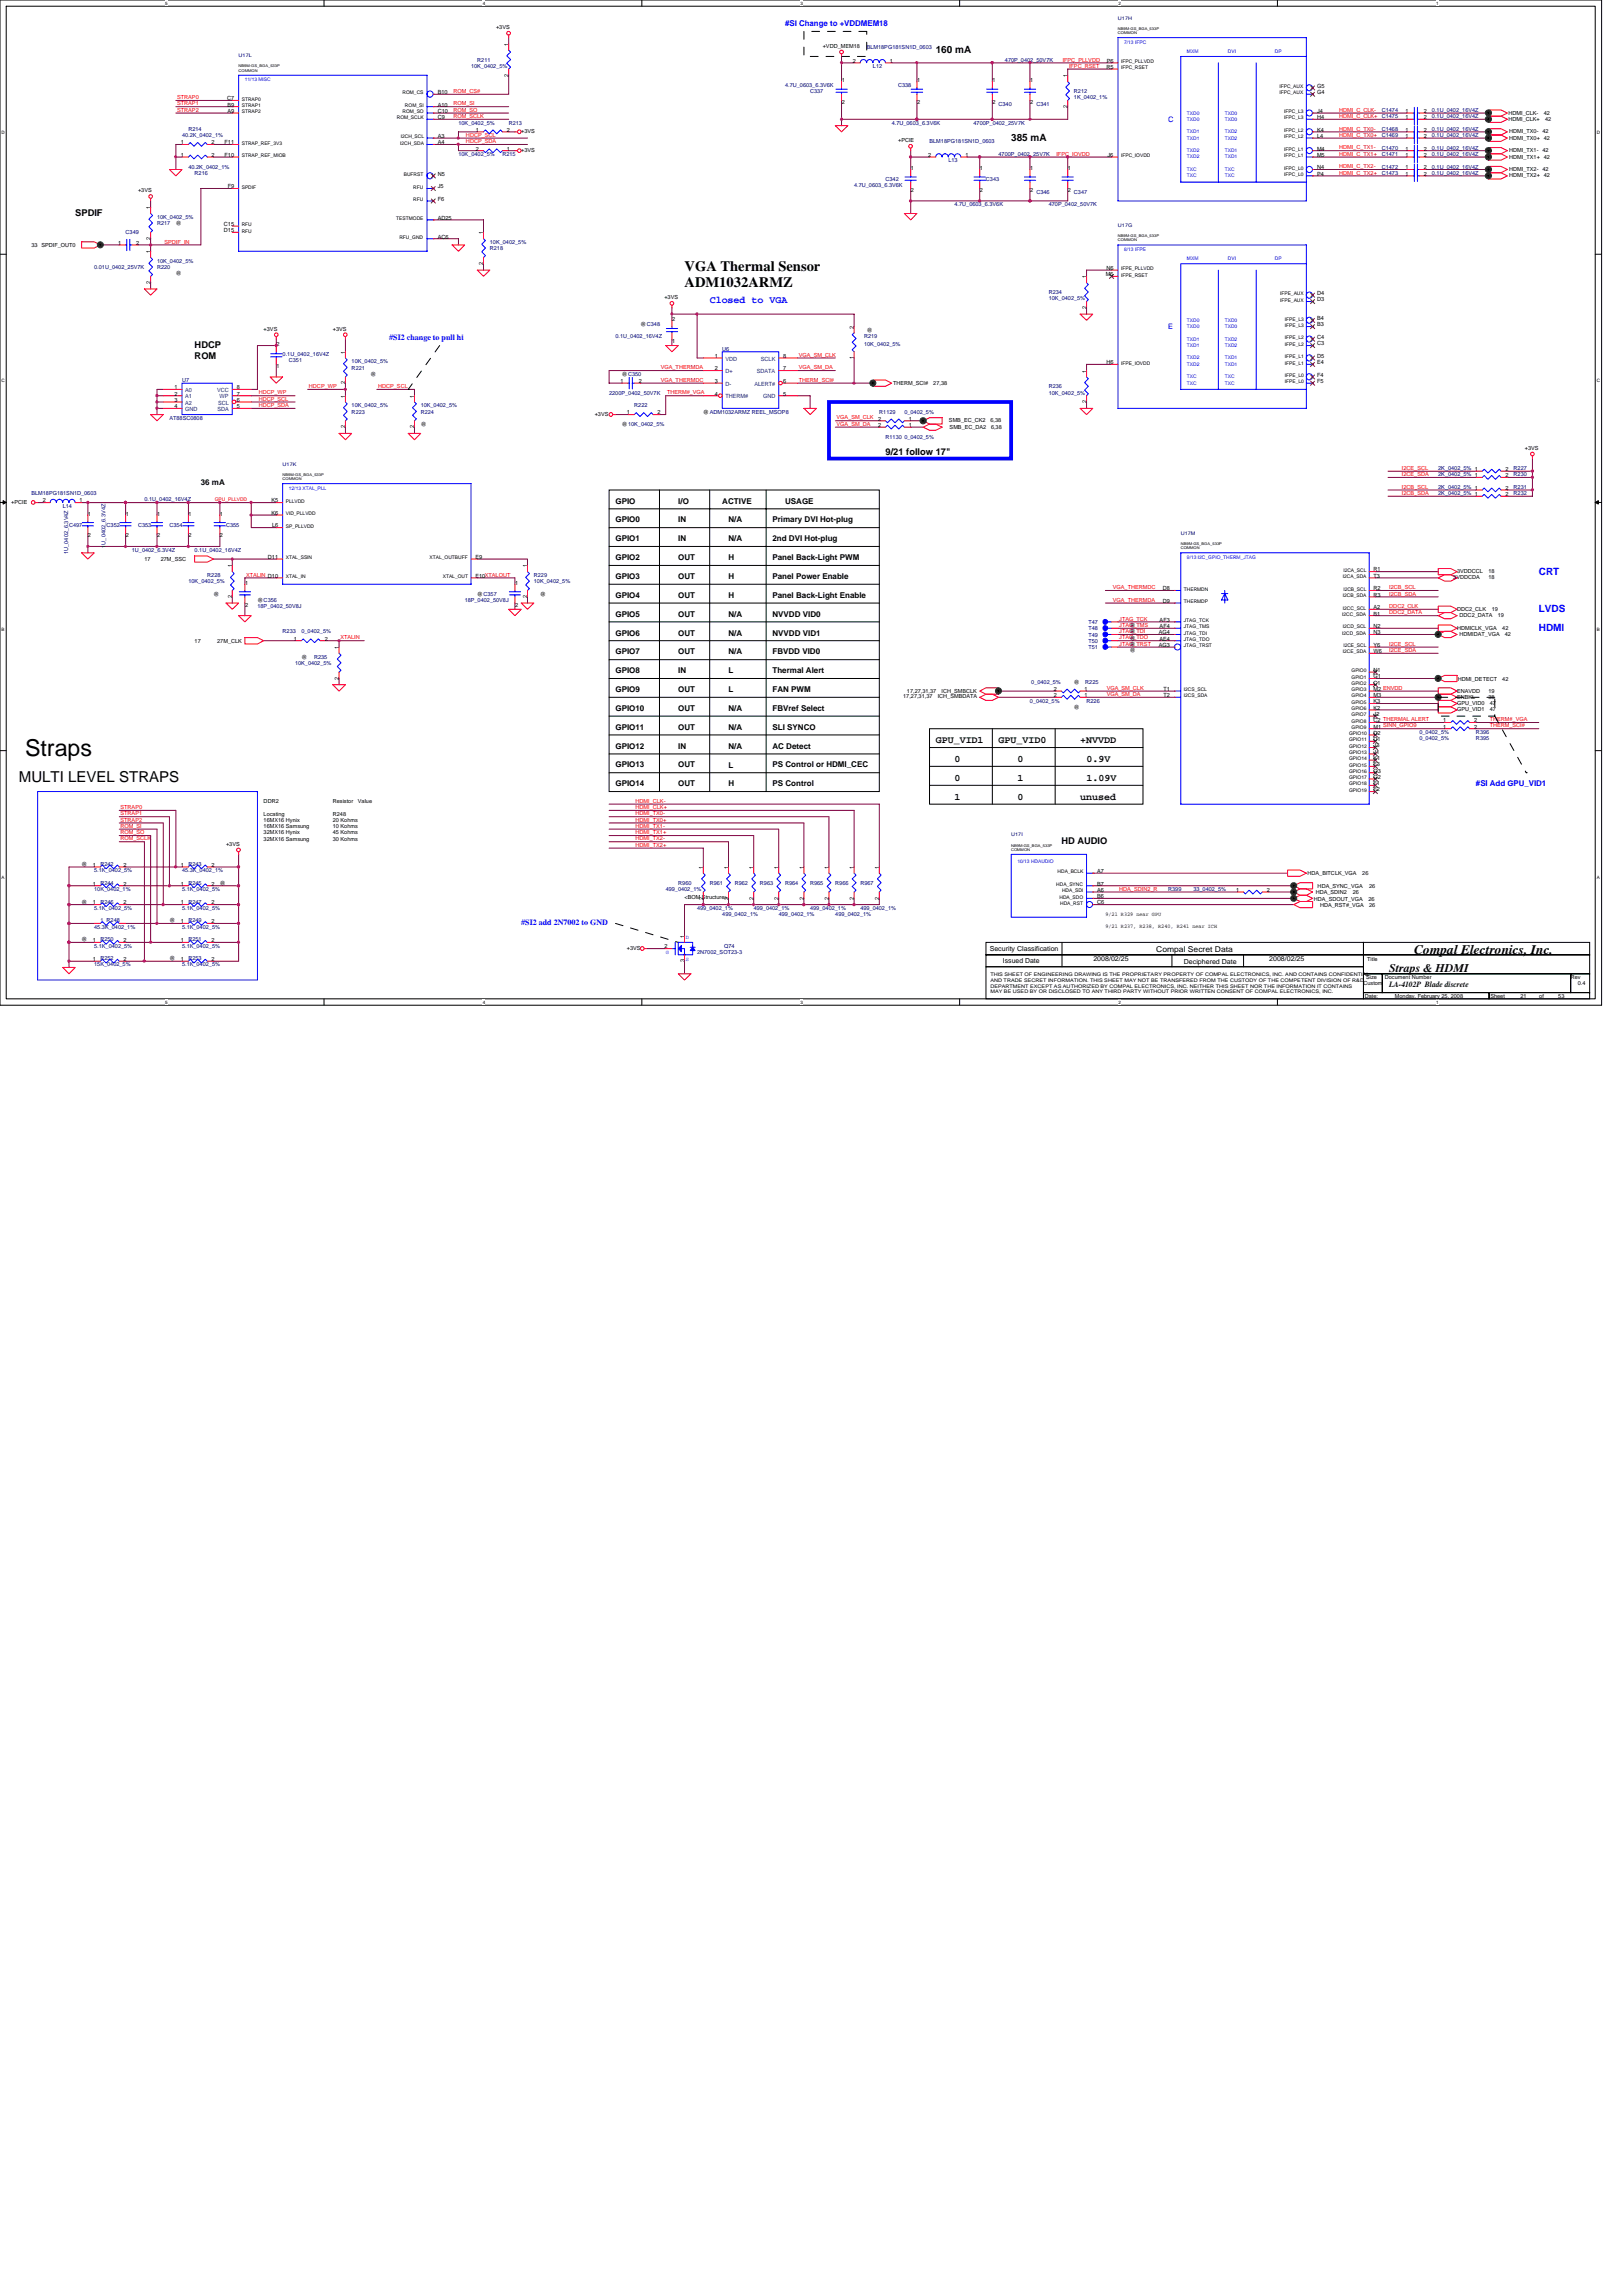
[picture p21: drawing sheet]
<svg xmlns="http://www.w3.org/2000/svg" width="210mm" height="297mm" viewBox="0 0 210 297" stroke-linecap="round" stroke-linejoin="round" font-family="sans-serif">
<defs><g id="words">
<text font-size="3" x="3.2" y="97.8">Straps</text>
<g font-size="1.9">
<text x="88.6" y="35">VGA Thermal Sensor</text>
<text x="88.6" y="37.2">ADM1032ARMZ</text>
<text x="2.4" y="101.2">MULTI LEVEL STRAPS</text>
</g>
<text font-size="1.7" x="183" y="123.4">Compal Electronics, Inc.</text>
<text font-size="1.5" x="179.8" y="125.7">Straps &amp; HDMI</text>
<g font-size="1.3">
<text x="121.1" y="6.9">160 mA</text>
<text x="130.9" y="18.3">385 mA</text>
<text x="121.1" y="96.1">GPU_VID1</text>
<text x="123.5" y="98.6">0</text>
<text x="123.5" y="101">0</text>
<text x="129.2" y="96.1">GPU_VID0</text>
<text x="131.7" y="98.6">0</text>
<text x="131.7" y="101">1</text>
<text x="139.8" y="96.1">+NVVDD</text>
<text x="140.6" y="98.6">0.9V</text>
<text x="140.6" y="101">1.09V</text>
<text x="123.5" y="103.5">1</text>
<text x="131.7" y="103.5">0</text>
<text x="139.8" y="103.5">unused</text>
</g>
<g font-size="1.3" fill="#00f">
<text x="91.8" y="39.2">Closed to VGA</text>
<text x="199.1" y="74.4">CRT</text>
<text x="199.1" y="79.2">LVDS</text>
<text x="199.1" y="81.7">HDMI</text>
</g>
<g font-size="1.2">
<text x="9.7" y="27.9">SPDIF</text>
<text x="25.2" y="45">HDCP</text>
<text x="25.2" y="46.4">ROM</text>
<text x="114.6" y="58.8">9/21 follow 17&quot;</text>
<text x="137.4" y="109.2">HD AUDIO</text>
</g>
<g font-size="1" fill="#00f">
<text x="101.6" y="3.4">#SI Change to +VDDMEM18</text>
<text x="151.2" y="15.7">C</text>
<text x="50.4" y="44">#SI2 change to pull hi</text>
<text x="151.2" y="42.6">E</text>
<text x="191" y="101.7">#SI Add GPU_VID1</text>
<text x="67.5" y="119.6">#SI2 add 2N7002 to GND</text>
</g>
<g font-size="1">
<text x="26" y="62.7">36 mA</text>
<text x="79.7" y="65.2">GPIO</text>
<text x="87.8" y="65.2">I/O</text>
<text x="93.5" y="65.2">ACTIVE</text>
<text x="101.6" y="65.2">USAGE</text>
<text x="79.7" y="67.6">GPIO0</text>
<text x="79.7" y="70">GPIO1</text>
<text x="87.8" y="67.6">IN</text>
<text x="87.8" y="70">IN</text>
<text x="94.3" y="67.6">N/A</text>
<text x="94.3" y="70">N/A</text>
<text x="100" y="67.6">Primary DVI Hot-plug</text>
<text x="100" y="70">2nd DVI Hot-plug</text>
<text x="79.7" y="72.5">GPIO2</text>
<text x="79.7" y="74.9">GPIO3</text>
<text x="79.7" y="77.3">GPIO4</text>
<text x="87.8" y="72.5">OUT</text>
<text x="87.8" y="74.9">OUT</text>
<text x="87.8" y="77.3">OUT</text>
<text x="94.3" y="72.5">H</text>
<text x="94.3" y="74.9">H</text>
<text x="94.3" y="77.3">H</text>
<text x="100" y="72.5">Panel Back-Light PWM</text>
<text x="100" y="74.9">Panel Power Enable</text>
<text x="100" y="77.3">Panel Back-Light Enable</text>
<text x="79.7" y="79.8">GPIO5</text>
<text x="79.7" y="82.2">GPIO6</text>
<text x="87.8" y="79.8">OUT</text>
<text x="87.8" y="82.2">OUT</text>
<text x="94.3" y="79.8">N/A</text>
<text x="94.3" y="82.2">N/A</text>
<text x="100" y="79.8">NVVDD VID0</text>
<text x="100" y="82.2">NVVDD VID1</text>
<text x="79.7" y="84.7">GPIO7</text>
<text x="79.7" y="87.1">GPIO8</text>
<text x="79.7" y="89.5">GPIO9</text>
<text x="87.8" y="84.7">OUT</text>
<text x="87.8" y="87.1">IN</text>
<text x="87.8" y="89.5">OUT</text>
<text x="94.3" y="84.7">N/A</text>
<text x="94.3" y="87.1">L</text>
<text x="94.3" y="89.5">L</text>
<text x="100" y="84.7">FBVDD VID0</text>
<text x="100" y="87.1">Thermal Alert</text>
<text x="100" y="89.5">FAN PWM</text>
<text x="79.7" y="92">GPIO10</text>
<text x="79.7" y="94.4">GPIO11</text>
<text x="87.8" y="92">OUT</text>
<text x="87.8" y="94.4">OUT</text>
<text x="94.3" y="92">N/A</text>
<text x="94.3" y="94.4">N/A</text>
<text x="100" y="92">FBVref Select</text>
<text x="100" y="94.4">SLI SYNCO</text>
<text x="79.7" y="96.9">GPIO12</text>
<text x="79.7" y="99.3">GPIO13</text>
<text x="79.7" y="101.7">GPIO14</text>
<text x="87.8" y="96.9">IN</text>
<text x="87.8" y="99.3">OUT</text>
<text x="87.8" y="101.7">OUT</text>
<text x="94.3" y="96.9">N/A</text>
<text x="94.3" y="99.3">L</text>
<text x="94.3" y="101.7">H</text>
<text x="100" y="96.9">AC Detect</text>
<text x="100" y="99.3">PS Control or HDMI_CEC</text>
<text x="100" y="101.7">PS Control</text>
<text x="149.6" y="123.1">Compal Secret Data</text>
<text x="179.8" y="127.7">LA-4102P Blade discrete</text>
</g>
<g font-size=".9">
<text x="128.1" y="123">Security Classification</text>
<text x="129.8" y="124.6">Issued Date</text>
<text x="141.5" y="124.3">2008/02/25</text>
<text x="153.2" y="124.7">Deciphered Date</text>
<text x="164.3" y="124.3">2008/02/25</text>
</g>
<g font-size=".7">
<text x="64.2" y="3.8">+3VS</text>
<text x="65.8" y="5.9" transform="rotate(-90 65.8 5.9)">1</text>
<text x="65.8" y="9.9" transform="rotate(-90 65.8 9.9)">2</text>
<text x="106.5" y="6.2">+VDD_MEM18</text>
<text x="108.9" y="10.6">1</text>
<text x="110.4" y="8.1">2</text>
<text x="115.2" y="8.1">1</text>
<text x="118.7" y="10.6">1</text>
<text x="128.4" y="10.6">1</text>
<text x="133.3" y="10.6">1</text>
<text x="138.2" y="10" transform="rotate(-90 138.2 10)">1</text>
<text x="143.2" y="8.9">R5</text>
<text x="143.2" y="8.1">P6</text>
<text x="170.4" y="11.3">G5</text>
<text x="29.4" y="13">C7</text>
<text x="29.4" y="14.6">A9</text>
<text x="29.4" y="13.8">B9</text>
<text x="56.6" y="17.8">A3</text>
<text x="56.6" y="15.4">C9</text>
<text x="56.6" y="14.6">C10</text>
<text x="56.6" y="13.8">A10</text>
<text x="56.6" y="12.2">B10</text>
<text x="61.6" y="17">1</text>
<text x="65.6" y="17">2</text>
<text x="67.5" y="17.3">+3VS</text>
<text x="108.9" y="13.4">2</text>
<text x="118.7" y="13.4">2</text>
<text x="128.4" y="13.4">2</text>
<text x="133.3" y="13.4">2</text>
<text x="138.2" y="14" transform="rotate(-90 138.2 14)">2</text>
<text x="170.4" y="17.8">L4</text>
<text x="170.4" y="17">K4</text>
<text x="170.4" y="15.4">H4</text>
<text x="170.4" y="14.6">J4</text>
<text x="170.4" y="12.2">G4</text>
<text x="181.9" y="17.8">1</text>
<text x="181.9" y="17">1</text>
<text x="181.9" y="14.6">1</text>
<text x="181.9" y="15.4">1</text>
<text x="184.3" y="17.8">2</text>
<text x="184.3" y="17">2</text>
<text x="184.3" y="14.6">2</text>
<text x="184.3" y="15.4">2</text>
<text x="195.2" y="15.7">HDMI_CLK+</text>
<text x="195.2" y="14.9">HDMI_CLK-</text>
<text x="195.3" y="17.3">HDMI_TX0-</text>
<text x="199.6" y="17.3">42</text>
<text x="199.8" y="14.9">42</text>
<text x="199.9" y="15.7">42</text>
<text x="23.4" y="20.3">1</text>
<text x="23.4" y="18.7">1</text>
<text x="27.4" y="20.3">2</text>
<text x="27.4" y="18.7">2</text>
<text x="29.1" y="20.3">F10</text>
<text x="29.1" y="18.7">F11</text>
<text x="56.6" y="22.7">N5</text>
<text x="56.6" y="18.7">A4</text>
<text x="61.6" y="19.5">2</text>
<text x="65.6" y="19.5">1</text>
<text x="67.5" y="19.7">+3VS</text>
<text x="116.2" y="18.4">+PCIE</text>
<text x="117.9" y="22">1</text>
<text x="120.1" y="20.3">2</text>
<text x="124.9" y="20.3">1</text>
<text x="126.8" y="22">1</text>
<text x="133.3" y="22">1</text>
<text x="138.2" y="22">1</text>
<text x="143.3" y="20.3">J6</text>
<text x="170.4" y="22.7">P4</text>
<text x="170.4" y="21.9">N4</text>
<text x="170.4" y="20.3">M5</text>
<text x="170.4" y="19.5">M4</text>
<text x="181.9" y="22.7">1</text>
<text x="181.9" y="21.9">1</text>
<text x="181.9" y="19.5">1</text>
<text x="181.9" y="20.3">1</text>
<text x="184.3" y="22.7">2</text>
<text x="184.3" y="21.9">2</text>
<text x="184.3" y="19.5">2</text>
<text x="184.3" y="20.3">2</text>
<text x="195.3" y="18.1">HDMI_TX0+ 42</text>
<text x="195.3" y="19.7">HDMI_TX1-</text>
<text x="195.3" y="20.5">HDMI_TX1+ 42</text>
<text x="195.3" y="22.1">HDMI_TX2-</text>
<text x="195.3" y="22.9">HDMI_TX2+ 42</text>
<text x="199.6" y="19.7">42</text>
<text x="199.6" y="22.1">42</text>
<text x="17.9" y="24.9">+3VS</text>
<text x="19.5" y="27.1" transform="rotate(-90 19.5 27.1)">1</text>
<text x="22.8" y="29.1">@</text>
<text x="29" y="29.2">C15</text>
<text x="29.5" y="24.4">F9</text>
<text x="56.6" y="28.4">AD25</text>
<text x="56.6" y="26">F6</text>
<text x="56.6" y="24.4">J5</text>
<text x="117.9" y="24.8">2</text>
<text x="126.8" y="24.8">2</text>
<text x="133.3" y="24.8">2</text>
<text x="138.2" y="24.8">2</text>
<text x="4.1" y="32">33 SPDIF_OUT0</text>
<text x="15.3" y="31.7">1</text>
<text x="17.6" y="31.7">2</text>
<text x="19.5" y="32.7" transform="rotate(-90 19.5 32.7)">1</text>
<text x="19.5" y="31" transform="rotate(-90 19.5 31)">2</text>
<text x="22.8" y="35.6">@</text>
<text x="29" y="30">D15</text>
<text x="56.6" y="30.9">AC6</text>
<text x="62.5" y="34.3" transform="rotate(-90 62.5 34.3)">2</text>
<text x="62.5" y="30.3" transform="rotate(-90 62.5 30.3)">1</text>
<text x="143.1" y="35.7">M6</text>
<text x="143.2" y="34.9">N6</text>
<text x="19.5" y="36.7" transform="rotate(-90 19.5 36.7)">2</text>
<text x="86" y="38.7">+3VS</text>
<text x="87" y="41.5">2</text>
<text x="140.6" y="40" transform="rotate(-90 140.6 40)">2</text>
<text x="140.6" y="36" transform="rotate(-90 140.6 36)">1</text>
<text x="170.4" y="41.4">B4</text>
<text x="170.4" y="39">D3</text>
<text x="170.4" y="38.2">D4</text>
<text x="34.1" y="42.8">+3VS</text>
<text x="35.8" y="47.6">1</text>
<text x="35.8" y="44.8">2</text>
<text x="43.1" y="42.8">+3VS</text>
<text x="44.7" y="45.7" transform="rotate(-90 44.7 45.7)">1</text>
<text x="82.9" y="42.1">@C348</text>
<text x="87" y="44.3">1</text>
<text x="92.5" y="46.3">1</text>
<text x="92.5" y="47.9">2</text>
<text x="101.3" y="46.3">8</text>
<text x="101.3" y="47.9">7</text>
<text x="110.5" y="46.5" transform="rotate(-90 110.5 46.5)">1</text>
<text x="110.5" y="42.5" transform="rotate(-90 110.5 42.5)">2</text>
<text x="112.2" y="42.9">@</text>
<text x="143.2" y="47.1">H6</text>
<text x="170.4" y="47.1">E4</text>
<text x="170.4" y="46.3">D5</text>
<text x="170.4" y="44.7">C3</text>
<text x="170.4" y="43.9">C4</text>
<text x="170.4" y="42.2">B3</text>
<text x="22.6" y="50.4">1</text>
<text x="22.6" y="51.2">2</text>
<text x="22.6" y="52">3</text>
<text x="22.6" y="52.8">4</text>
<text x="30.6" y="52.8">5</text>
<text x="30.6" y="52">6</text>
<text x="30.6" y="50.4">8</text>
<text x="30.6" y="51.2">7</text>
<text x="44.7" y="51.4" transform="rotate(-90 44.7 51.4)">1</text>
<text x="44.7" y="49.7" transform="rotate(-90 44.7 49.7)">2</text>
<text x="47.9" y="48.6">@</text>
<text x="53.6" y="51.4" transform="rotate(-90 53.6 51.4)">1</text>
<text x="77" y="53.8">+3VS</text>
<text x="80.3" y="49.6">1</text>
<text x="80.5" y="48.6">@C350</text>
<text x="81.1" y="53.6">1</text>
<text x="82.7" y="49.6">2</text>
<text x="85.1" y="53.6">2</text>
<text x="91" y="53.5">@ADM1032ARMZ REEL_MSOP8</text>
<text x="92.5" y="51.2">4</text>
<text x="92.5" y="49.6">3</text>
<text x="101.3" y="49.6">6</text>
<text x="101.3" y="51.2">5</text>
<text x="115.6" y="49.8">THERM_SCI#</text>
<text x="120.8" y="49.8">27,38</text>
<text x="140.6" y="52.2" transform="rotate(-90 140.6 52.2)">2</text>
<text x="140.6" y="48.2" transform="rotate(-90 140.6 48.2)">1</text>
<text x="170.4" y="49.6">F5</text>
<text x="170.4" y="48.7">F4</text>
<text x="44.7" y="55.4" transform="rotate(-90 44.7 55.4)">2</text>
<text x="53.6" y="55.4" transform="rotate(-90 53.6 55.4)">2</text>
<text x="54.4" y="55.1">@</text>
<text x="80.5" y="55.1">@10K_0402_5%</text>
<text x="113.6" y="54.4">2</text>
<text x="113.6" y="55.2">2</text>
<text x="117.6" y="54.4">1</text>
<text x="117.6" y="55.2">1</text>
<text x="122.8" y="54.6">SMB_EC_CK2</text>
<text x="122.9" y="55.5">SMB_EC_DA2</text>
<text x="128.2" y="54.6">6,38</text>
<text x="128.2" y="55.5">6,38</text>
<text x="197.3" y="58.2">+3VS</text>
<text x="1.5" y="65.2">+PCIE</text>
<text x="5.5" y="65">2</text>
<text x="10.3" y="65">1</text>
<text x="35.1" y="65">K5</text>
<text x="194.8" y="63.4">2</text>
<text x="194.8" y="64.2">2</text>
<text x="194.8" y="61.7">2</text>
<text x="194.8" y="60.9">2</text>
<text x="11.4" y="66.7">1</text>
<text x="11.4" y="69.5">2</text>
<text x="16.3" y="66.7">1</text>
<text x="16.3" y="69.5">2</text>
<text x="20.3" y="66.7">1</text>
<text x="20.3" y="69.5">2</text>
<text x="24.4" y="66.7">1</text>
<text x="24.4" y="69.5">2</text>
<text x="28.5" y="66.7">1</text>
<text x="28.5" y="69.5">2</text>
<text x="35.1" y="66.6">K6</text>
<text x="35.2" y="68.2">L6</text>
<text x="18.7" y="72.6">17</text>
<text x="20.8" y="72.6">27M_SSC</text>
<text x="27.6" y="77.1">@</text>
<text x="30" y="77.4" transform="rotate(-90 30 77.4)">2</text>
<text x="30" y="73.4" transform="rotate(-90 30 73.4)">1</text>
<text x="31.7" y="75.6">1</text>
<text x="33.3" y="77.9">@C356</text>
<text x="34.7" y="72.3">D11</text>
<text x="61.5" y="74.7">E10XTALOUT</text>
<text x="61.5" y="72.3">E9</text>
<text x="61.8" y="77.1">@C357</text>
<text x="66.7" y="75.6">1</text>
<text x="68.2" y="77.4" transform="rotate(-90 68.2 77.4)">2</text>
<text x="68.2" y="73.4" transform="rotate(-90 68.2 73.4)">1</text>
<text x="69.9" y="77.1">@</text>
<text x="150.5" y="78">D9</text>
<text x="150.5" y="76.4">D8</text>
<text x="177.8" y="77.2">R3</text>
<text x="177.8" y="76.4">R2</text>
<text x="177.8" y="74.7">T3</text>
<text x="177.8" y="73.9">R1</text>
<text x="188.1" y="75">3VDDCDA</text>
<text x="188.6" y="74.1">3VDDCCL</text>
<text x="192.6" y="74.1">18</text>
<text x="192.6" y="75">18</text>
<text x="25.2" y="83.2">17</text>
<text x="28.1" y="83.2">27M_CLK</text>
<text x="31.7" y="78.5">2</text>
<text x="38" y="82.9">1</text>
<text x="42" y="82.9">2</text>
<text x="43.9" y="83.9" transform="rotate(-90 43.9 83.9)">1</text>
<text x="66.7" y="78.5">2</text>
<text x="146.2" y="83.6">@</text>
<text x="146.2" y="82.8">@</text>
<text x="146.2" y="82">@</text>
<text x="146.2" y="81.1">@</text>
<text x="149.9" y="83.7">AG3</text>
<text x="149.9" y="82.1">AG4</text>
<text x="150" y="82.9">AE4</text>
<text x="150.1" y="81.3">AF4</text>
<text x="150.1" y="80.4">AF3</text>
<text x="177.8" y="83.7">Y6</text>
<text x="177.8" y="82.1">N3</text>
<text x="177.8" y="81.3">N2</text>
<text x="177.8" y="79.6">B1</text>
<text x="177.8" y="78.8">A2</text>
<text x="188.6" y="79">DDC2_CLK</text>
<text x="188.6" y="81.5">HDMICLK_VGA</text>
<text x="188.9" y="79.8">DDC2_DATA</text>
<text x="188.9" y="82.3">HDMIDAT_VGA</text>
<text x="193" y="79">19</text>
<text x="193.8" y="79.8">19</text>
<text x="194.4" y="81.5">42</text>
<text x="194.7" y="82.3">42</text>
<text x="39" y="85.2">@</text>
<text x="43.9" y="87.9" transform="rotate(-90 43.9 87.9)">2</text>
<text x="117.4" y="89.7">17,27,31,37</text>
<text x="121.8" y="89.7">ICH_SMBCLK</text>
<text x="136.4" y="89.4">2</text>
<text x="139" y="88.5">@</text>
<text x="140.4" y="89.4">1</text>
<text x="146.2" y="84.4">@</text>
<text x="150.6" y="89.4">T1</text>
<text x="177.8" y="89.4">M2 ENVDD</text>
<text x="177.8" y="88.6">C1</text>
<text x="177.8" y="87.8">G1</text>
<text x="177.8" y="86.9">N1</text>
<text x="177.8" y="84.5">W6</text>
<text x="188.6" y="89.6">ENAVDD</text>
<text x="188.6" y="88.1">HDMI_DETECT</text>
<text x="192.6" y="89.6">19</text>
<text x="194.4" y="88.1">42</text>
<text x="116.9" y="90.3">17,27,31,37</text>
<text x="121.3" y="90.3">ICH_SMBDATA</text>
<text x="136.4" y="90.2">2</text>
<text x="139" y="91.7">@</text>
<text x="140.4" y="90.2">1</text>
<text x="150.6" y="90.2">T2</text>
<text x="177.8" y="95.9">D1</text>
<text x="177.8" y="95.1">D2</text>
<text x="177.8" y="94.3">M1 SINN_GPIO9</text>
<text x="177.8" y="93.5">C2 THERMAL ALERT</text>
<text x="177.8" y="92.6">J2</text>
<text x="177.8" y="91.8">K2</text>
<text x="177.8" y="91">K3</text>
<text x="177.8" y="90.2">M3</text>
<text x="186.8" y="93.5">1</text>
<text x="186.8" y="94.3">1</text>
<text x="188.6" y="90.4">ENBKL</text>
<text x="188.6" y="91.2">GPU_VID0</text>
<text x="188.6" y="92">GPU_VID1</text>
<text x="190.8" y="93.5">2</text>
<text x="190.8" y="94.3">2</text>
<text x="192.6" y="90.4">38</text>
<text x="192.8" y="91.2">47</text>
<text x="192.8" y="92">47</text>
<text x="177.8" y="101.6">F1</text>
<text x="177.8" y="100.8">G2</text>
<text x="177.8" y="99.9">G3</text>
<text x="177.8" y="99.1">F3</text>
<text x="177.8" y="98.3">K1</text>
<text x="177.8" y="97.5">J1</text>
<text x="177.8" y="96.7">J3</text>
<text x="34.1" y="106.3">16MX16 Hynix</text>
<text x="34.1" y="103.9">DDR2</text>
<text x="34.1" y="107.1">16MX16 Samsung</text>
<text x="34.1" y="107.9">32MX16 Hynix</text>
<text x="34.1" y="105.5">Locating</text>
<text x="43.1" y="107.9">45 Kohms</text>
<text x="43.1" y="103.9">Resistor</text>
<text x="43.1" y="107.1">10 Kohms</text>
<text x="43.1" y="106.3">20 Kohms</text>
<text x="43.1" y="105.5">R248</text>
<text x="46.3" y="103.9">Value</text>
<text x="177.8" y="102.4">F2</text>
<text x="10.6" y="112">@</text>
<text x="12" y="112.1">1</text>
<text x="16" y="112.1">2</text>
<text x="23.4" y="112.1">1</text>
<text x="27.4" y="112.1">2</text>
<text x="29.3" y="109.4">+3VS</text>
<text x="34.1" y="108.8">32MX16 Samsung</text>
<text x="43.1" y="108.8">30 Kohms</text>
<text x="91" y="112.4" transform="rotate(-90 91 112.4)">1</text>
<text x="94.3" y="112.4" transform="rotate(-90 94.3 112.4)">1</text>
<text x="97.5" y="112.4" transform="rotate(-90 97.5 112.4)">1</text>
<text x="100.8" y="112.4" transform="rotate(-90 100.8 112.4)">1</text>
<text x="104" y="112.4" transform="rotate(-90 104 112.4)">1</text>
<text x="107.3" y="112.4" transform="rotate(-90 107.3 112.4)">1</text>
<text x="110.5" y="112.4" transform="rotate(-90 110.5 112.4)">1</text>
<text x="113.8" y="112.4" transform="rotate(-90 113.8 112.4)">1</text>
<text x="142" y="112.9">A7</text>
<text x="169.2" y="113.2">HDA_BITCLK_VGA</text>
<text x="176.3" y="113.2">26</text>
<text x="10.6" y="116.9">@</text>
<text x="12" y="117">1</text>
<text x="12" y="114.6">1</text>
<text x="16" y="117">2</text>
<text x="16" y="114.6">2</text>
<text x="21.9" y="119.3">@</text>
<text x="23.4" y="119.4">1</text>
<text x="23.4" y="114.6">1</text>
<text x="23.4" y="117">1</text>
<text x="27.4" y="119.4">2</text>
<text x="27.4" y="114.6">2</text>
<text x="27.4" y="117">2</text>
<text x="28.4" y="114.5">@</text>
<text x="88.6" y="116.2">&lt;BOM Structure&gt;</text>
<text x="91" y="116.4" transform="rotate(-90 91 116.4)">2</text>
<text x="94.3" y="116.4" transform="rotate(-90 94.3 116.4)">2</text>
<text x="97.5" y="116.4" transform="rotate(-90 97.5 116.4)">2</text>
<text x="100.8" y="116.4" transform="rotate(-90 100.8 116.4)">2</text>
<text x="104" y="116.4" transform="rotate(-90 104 116.4)">2</text>
<text x="107.3" y="116.4" transform="rotate(-90 107.3 116.4)">2</text>
<text x="110.5" y="116.4" transform="rotate(-90 110.5 116.4)">2</text>
<text x="113.8" y="116.4" transform="rotate(-90 113.8 116.4)">2</text>
<text x="142" y="116.2">B6</text>
<text x="142" y="115.4">A6</text>
<text x="142" y="114.6">B7</text>
<text x="142" y="117">C6</text>
<text x="143" y="118.4">9/21 R329 near GPU</text>
<text x="160" y="115.4">1</text>
<text x="163.9" y="115.4">2</text>
<text x="170" y="116.5">HDA_SDOUT_VGA</text>
<text x="170.3" y="115.7">HDA_SDIN2</text>
<text x="170.5" y="114.9">HDA_SYNC_VGA</text>
<text x="170.8" y="117.3">HDA_RST#_VGA</text>
<text x="175.1" y="115.7">26</text>
<text x="177.1" y="116.5">26</text>
<text x="177.2" y="114.9">26</text>
<text x="177.2" y="117.3">26</text>
<text x="10.6" y="121.8">@</text>
<text x="12" y="121.9">1</text>
<text x="12" y="124.3">1</text>
<text x="16" y="121.9">2</text>
<text x="16" y="124.3">2</text>
<text x="21.9" y="124.2">@</text>
<text x="23.4" y="124.3">1</text>
<text x="23.4" y="121.9">1</text>
<text x="27.4" y="124.3">2</text>
<text x="27.4" y="121.9">2</text>
<text x="81.1" y="122.9">+3VS</text>
<text x="86" y="122.7">2</text>
<text x="88.6" y="124.5" transform="rotate(-90 88.6 124.5)">3</text>
<text x="88.6" y="121.3" transform="rotate(-90 88.6 121.3)">1</text>
<text x="143" y="120.1">9/21 R237, R238, R240, R241 near ICH</text>
<text x="176.9" y="124.3">Title</text>
<text x="176.4" y="127.5">Custom</text>
<text x="176.6" y="129.1">Date:</text>
<text x="176.8" y="126.7">Size</text>
<text x="179.2" y="126.7">Document Number</text>
<text x="180.5" y="129.1">Monday, February 25, 2008</text>
<text x="192.9" y="129.1">Sheet</text>
<text x="196.8" y="129.1">21</text>
<text x="199.2" y="129.1">of</text>
<text x="201.7" y="129.1">53</text>
<text x="203.3" y="126.7">Rev</text>
<text x="204.2" y="127.5">0.4</text>
</g>
<g font-size=".7" fill="#000080">
<text x="61" y="8.8">10K_0402_5%</text>
<text x="61.8" y="8">R211</text>
<text x="101.6" y="11.2">4.7U_0603_6.3V6K</text>
<text x="112.2" y="6.3">BLM18PG181SN1D_0603</text>
<text x="113" y="8.8">L12</text>
<text x="116.2" y="11.2">C338</text>
<text x="130" y="8">470P_0402_50V7K</text>
<text x="23.6" y="17.7">40.2K_0402_1%</text>
<text x="24.4" y="16.9">R214</text>
<text x="59.3" y="16.1">10K_0402_5%</text>
<text x="65.8" y="16.1">R213</text>
<text x="104.8" y="12">C337</text>
<text x="115.4" y="16.1">4.7U_0603_6.3V6K</text>
<text x="126" y="16.1">4700P_0402_25V7K</text>
<text x="129.2" y="13.7">C340</text>
<text x="134.1" y="13.7">C341</text>
<text x="139" y="12">R212</text>
<text x="139" y="12.9">1K_0402_1%</text>
<text x="178.8" y="17.7">C1469</text>
<text x="178.8" y="16.9">C1468</text>
<text x="178.8" y="14.5">C1474</text>
<text x="178.8" y="15.3">C1475</text>
<text x="185.3" y="17.7">0.1U_0402_16V4Z</text>
<text x="185.3" y="16.9">0.1U_0402_16V4Z</text>
<text x="185.3" y="14.5">0.1U_0402_16V4Z</text>
<text x="185.3" y="15.3">0.1U_0402_16V4Z</text>
<text x="24.4" y="21.8">40.2K_0402_1%</text>
<text x="25.2" y="22.6">R216</text>
<text x="59.3" y="20.2">10K_0402_5%</text>
<text x="65" y="20.2">R215</text>
<text x="114.6" y="23.4">C342</text>
<text x="120.3" y="18.5">BLM18PG181SN1D_0603</text>
<text x="122.7" y="21">L13</text>
<text x="127.6" y="23.4">C343</text>
<text x="129.2" y="20.2">4700P_0402_25V7K</text>
<text x="178.8" y="22.6">C1473</text>
<text x="178.8" y="21.8">C1472</text>
<text x="178.8" y="19.4">C1470</text>
<text x="178.8" y="20.2">C1471</text>
<text x="185.3" y="22.6">0.1U_0402_16V4Z</text>
<text x="185.3" y="21.8">0.1U_0402_16V4Z</text>
<text x="185.3" y="19.4">0.1U_0402_16V4Z</text>
<text x="185.3" y="20.2">0.1U_0402_16V4Z</text>
<text x="20.3" y="29.1">R217</text>
<text x="20.3" y="28.3">10K_0402_5%</text>
<text x="110.5" y="24.2">4.7U_0603_6.3V6K</text>
<text x="123.5" y="26.7">4.7U_0603_6.3V6K</text>
<text x="134.1" y="25.1">C346</text>
<text x="135.7" y="26.7">470P_0402_50V7K</text>
<text x="139" y="25.1">C347</text>
<text x="12.2" y="34.8">0.01U_0402_25V7K</text>
<text x="16.3" y="30.3">C349</text>
<text x="20.3" y="34.8">R220</text>
<text x="20.3" y="34">10K_0402_5%</text>
<text x="63.4" y="32.4">R218</text>
<text x="63.4" y="31.6">10K_0402_5%</text>
<text x="135.7" y="38.1">R234</text>
<text x="135.7" y="38.9">10K_0402_5%</text>
<text x="36.6" y="46.1">0.1U_0402_16V4Z</text>
<text x="37.4" y="46.8">C351</text>
<text x="45.5" y="47.8">R221</text>
<text x="45.5" y="47">10K_0402_5%</text>
<text x="79.7" y="43.8">0.1U_0402_16V4Z</text>
<text x="93.5" y="45.4">U6</text>
<text x="111.8" y="43.8">R219</text>
<text x="111.8" y="44.7">10K_0402_5%</text>
<text x="23.6" y="49.4">U7</text>
<text x="45.5" y="53.5">R223</text>
<text x="45.5" y="52.7">10K_0402_5%</text>
<text x="54.4" y="53.5">R224</text>
<text x="54.4" y="52.7">10K_0402_5%</text>
<text x="78.8" y="51.1">2200P_0402_50V7K</text>
<text x="82.1" y="52.7">R222</text>
<text x="113.8" y="53.5">R1129</text>
<text x="117" y="53.5">0_0402_5%</text>
<text x="135.7" y="50.2">R236</text>
<text x="135.7" y="51.1">10K_0402_5%</text>
<text x="21.9" y="54.3">AT88SC0808</text>
<text x="114.6" y="56.7">R1130 0_0402_5%</text>
<text x="4.1" y="64.1">BLM18PG181SN1D_0603</text>
<text x="8.1" y="65.7">L14</text>
<text x="18.7" y="64.9">0.1U_0402_16V4Z</text>
<text x="186.1" y="63.2">2K_0402_5% 1</text>
<text x="186.1" y="64.1">2K_0402_5% 1</text>
<text x="186.1" y="61.6">2K_0402_5% 1</text>
<text x="186.1" y="60.8">2K_0402_5% 1</text>
<text x="195.9" y="63.2">R231</text>
<text x="195.9" y="64.1">R232</text>
<text x="195.9" y="61.6">R230</text>
<text x="195.9" y="60.8">R227</text>
<text x="8.8" y="71.7" transform="rotate(-90 8.8 71.7)">1U_0402_6.3V4Z</text>
<text x="8.9" y="68.1">C497</text>
<text x="13.7" y="70.9" transform="rotate(-90 13.7 70.9)">1U_0402_6.3V4Z</text>
<text x="13.8" y="68.1">C352</text>
<text x="17.1" y="71.4">1U_0402_6.3V4Z</text>
<text x="17.9" y="68.1">C353</text>
<text x="21.9" y="68.1">C354</text>
<text x="25.2" y="71.4">0.1U_0402_16V4Z</text>
<text x="29.3" y="68.1">C355</text>
<text x="24.4" y="75.4">10K_0402_5%</text>
<text x="26.8" y="74.6">R228</text>
<text x="60.1" y="77.9">18P_0402_50V8J</text>
<text x="69.1" y="74.6">R229</text>
<text x="69.1" y="75.4">10K_0402_5%</text>
<text x="33.3" y="78.7">18P_0402_50V8J</text>
<text x="36.6" y="82">R233</text>
<text x="39" y="82">0_0402_5%</text>
<text x="140.8" y="83.2">T50</text>
<text x="140.8" y="84">T51</text>
<text x="140.8" y="82.4">T49</text>
<text x="140.8" y="81.5">T48</text>
<text x="140.8" y="80.7">T47</text>
<text x="38.2" y="86">10K_0402_5%</text>
<text x="40.6" y="85.2">R235</text>
<text x="133.5" y="88.5">0_0402_5%</text>
<text x="140.4" y="88.5">R225</text>
<text x="133.3" y="90.9">0_0402_5%</text>
<text x="140.6" y="90.9">R226</text>
<text x="183.7" y="95">0_0402_5%</text>
<text x="183.7" y="95.8">0_0402_5%</text>
<text x="191" y="95">R396</text>
<text x="191" y="95.8">R395</text>
<text x="12.2" y="112.8">5.1K_0402_5%</text>
<text x="13" y="112">R242</text>
<text x="23.6" y="112.8">45.3K_0402_1%</text>
<text x="24.4" y="112">R243</text>
<text x="12.2" y="117.7">5.1K_0402_5%</text>
<text x="12.2" y="115.3">10K_0402_1%</text>
<text x="13" y="116.9">R246</text>
<text x="13" y="114.5">R244</text>
<text x="23.6" y="115.3">5.1K_0402_5%</text>
<text x="23.6" y="117.7">5.1K_0402_5%</text>
<text x="24.4" y="119.3">R249</text>
<text x="24.4" y="114.5">R245</text>
<text x="24.4" y="116.9">R247</text>
<text x="86.1" y="115.3">499_0402_1%</text>
<text x="87.8" y="114.5">R960</text>
<text x="90.2" y="117.7">499_0402_1%</text>
<text x="91.8" y="114.5">R961</text>
<text x="93.5" y="118.5">499_0402_1%</text>
<text x="95.1" y="114.5">R962</text>
<text x="97.5" y="117.7">499_0402_1%</text>
<text x="98.3" y="114.5">R963</text>
<text x="100.8" y="118.5">499_0402_1%</text>
<text x="101.6" y="114.5">R964</text>
<text x="104.8" y="114.5">R965</text>
<text x="104.8" y="117.7">499_0402_1%</text>
<text x="108.1" y="114.5">R966</text>
<text x="108.1" y="118.5">499_0402_1%</text>
<text x="111.3" y="114.5">R967</text>
<text x="111.3" y="117.7">499_0402_1%</text>
<text x="151.2" y="115.3">R399</text>
<text x="154.4" y="115.3">33_0402_5%</text>
<text x="12.2" y="122.6">5.1K_0402_5%</text>
<text x="12.2" y="125">15K_0402_5%</text>
<text x="12.2" y="120.1">45.3K_0402_1%</text>
<text x="13" y="121.8">R250</text>
<text x="13" y="124.2">R252</text>
<text x="23.6" y="120.1">5.1K_0402_5%</text>
<text x="23.6" y="125">5.1K_0402_5%</text>
<text x="23.6" y="122.6">5.1K_0402_5%</text>
<text x="24.4" y="124.2">R253</text>
<text x="24.4" y="121.8">R251</text>
<text x="90.2" y="123.4">2N7002_SOT23-3</text>
<text x="93.7" y="122.6">Q74</text>
</g>
<g font-size=".7" fill="#f00">
<text x="137.5" y="8">IFPC_PLLVDD</text>
<text x="138.3" y="8.8">IFPC_RSET</text>
<text x="22.9" y="14.5">STRAP2</text>
<text x="22.9" y="13.6">STRAP1</text>
<text x="22.9" y="12.8">STRAP0</text>
<text x="58.7" y="14.5">ROM_SO</text>
<text x="58.7" y="15.3">ROM_SCLK</text>
<text x="58.7" y="13.6">ROM_SI</text>
<text x="58.7" y="12">ROM_CS#</text>
<text x="60.3" y="17.7">HDCP_SCL</text>
<text x="173.3" y="14.5">HDMI_C_CLK-</text>
<text x="173.3" y="15.3">HDMI_C_CLK+</text>
<text x="173.3" y="17.7">HDMI_C_TX0+</text>
<text x="173.3" y="16.9">HDMI_C_TX0-</text>
<text x="60.3" y="18.5">HDCP_SDA</text>
<text x="136.7" y="20.2">IFPC_IOVDD</text>
<text x="173.3" y="20.2">HDMI_C_TX1+</text>
<text x="173.3" y="19.3">HDMI_C_TX1-</text>
<text x="173.3" y="22.6">HDMI_C_TX2+</text>
<text x="173.3" y="21.8">HDMI_C_TX2-</text>
<text x="21.3" y="31.5">SPDIF_IN</text>
<text x="85.5" y="47.8">VGA_THERMDA</text>
<text x="103.4" y="46.1">VGA_SM_CLK</text>
<text x="103.4" y="47.8">VGA_SM_DA</text>
<text x="33.5" y="51">HDCP_WP</text>
<text x="33.5" y="51.8">HDCP_SCL</text>
<text x="33.5" y="52.7">HDCP_SDA</text>
<text x="40" y="50.2">HDCP_WP</text>
<text x="48.9" y="50.2">HDCP_SCL</text>
<text x="85.5" y="49.4">VGA_THERMDC</text>
<text x="86.3" y="51">THERM#_VGA</text>
<text x="103.4" y="49.4">THERM_SCI#</text>
<text x="108.3" y="54.3">VGA_SM_CLK</text>
<text x="108.3" y="55.1">VGA_SM_DA</text>
<text x="181.4" y="61.6">I2CE_SDA</text>
<text x="181.4" y="60.8">I2CE_SCL</text>
<text x="181.4" y="63.2">I2CB_SCL</text>
<text x="181.4" y="64">I2CB_SDA</text>
<text x="31.9" y="74.6">XTALIN D10</text>
<text x="144" y="77.9">VGA_THERMDA</text>
<text x="144" y="76.2">VGA_THERMDC</text>
<text x="179.8" y="77">I2CB_SDA</text>
<text x="179.8" y="76.2">I2CB_SCL</text>
<text x="44" y="82.7">XTALIN</text>
<text x="144.8" y="83.5">JTAG_TRST</text>
<text x="144.8" y="80.3">JTAG_TCK</text>
<text x="144.8" y="81.1">JTAG_TMS</text>
<text x="144.8" y="82.7">JTAG_TDO</text>
<text x="144.8" y="81.9">JTAG_TDI</text>
<text x="179.8" y="79.5">DDC2_DATA</text>
<text x="179.8" y="78.7">DDC2_CLK</text>
<text x="179.8" y="83.5">I2CE_SCL</text>
<text x="143.2" y="89.2">VGA_SM_CLK</text>
<text x="179.8" y="84.3">I2CE_SDA</text>
<text x="143.2" y="90">VGA_SM_DA</text>
<text x="192.8" y="93.3">THERM#_VGA</text>
<text x="192.8" y="94.1">THERM_SCI#</text>
<text x="15.6" y="107.1">ROM_SI</text>
<text x="15.6" y="104.7">STRAP0</text>
<text x="15.6" y="107.9">ROM_SO</text>
<text x="15.6" y="106.3">STRAP2</text>
<text x="15.6" y="105.5">STRAP1</text>
<text x="82.3" y="103.9">HDMI_CLK-</text>
<text x="82.3" y="104.7">HDMI_CLK+</text>
<text x="82.3" y="106.3">HDMI_TX0+</text>
<text x="82.3" y="105.5">HDMI_TX0-</text>
<text x="82.3" y="107.9">HDMI_TX1+</text>
<text x="82.3" y="107.1">HDMI_TX1-</text>
<text x="15.6" y="108.7">ROM_SCLK</text>
<text x="82.3" y="109.6">HDMI_TX2+</text>
<text x="82.3" y="108.7">HDMI_TX2-</text>
<text x="144.8" y="115.2">HDA_SDIN2_R</text>
</g>
<g font-size=".7" fill="#004080">
<text x="93.9" y="46.7">VDD</text>
<text x="98.5" y="46.7">SCLK</text>
<text x="24" y="50.7">A0</text>
<text x="24" y="51.5">A1</text>
<text x="24" y="52.3">A2</text>
<text x="24" y="53.2">GND</text>
<text x="28.1" y="50.7">VCC</text>
<text x="28.2" y="53.2">SDA</text>
<text x="28.2" y="52.3">SCL</text>
<text x="28.4" y="51.5">WP</text>
<text x="93.9" y="51.5">THERM#</text>
<text x="93.9" y="48.3">D+</text>
<text x="93.9" y="49.9">D-</text>
<text x="97.6" y="49.9">ALERT#</text>
<text x="97.9" y="48.3">SDATA</text>
<text x="98.7" y="51.5">GND</text>
<text x="13" y="119.3">1 R248</text>
</g>
<g font-size=".7" fill="#00f">
<text x="86.1" y="123.4">G</text>
<text x="88.8" y="121.5">D</text>
<text x="88.8" y="124.3">S</text>
</g>
<g font-size=".6">
<text x="21.4" y=".6">5</text>
<text x="62.5" y=".6">4</text>
<text x="103.6" y=".6">3</text>
<text x="144.7" y=".6">2</text>
<text x="185.9" y=".6">1</text>
<text x="145.1" y="9">IFPC_RSET</text>
<text x="145.1" y="8.1">IFPC_PLLVDD</text>
<text x="165.6" y="11.4">IFPC_AUX</text>
<text x=".2" y="17.4">D</text>
<text x="31.3" y="14.6">STRAP2</text>
<text x="31.3" y="13.8">STRAP1</text>
<text x="31.3" y="13">STRAP0</text>
<text x="51.4" y="15.5">ROM_SCLK</text>
<text x="51.9" y="17.9">I2CH_SCL</text>
<text x="52.1" y="14.6">ROM_SO</text>
<text x="52.1" y="12.2">ROM_CS</text>
<text x="52.4" y="13.8">ROM_SI</text>
<text x="165.6" y="12.2">IFPC_AUX</text>
<text x="166.2" y="17.9">IFPC_L2</text>
<text x="166.2" y="17.1">IFPC_L2</text>
<text x="166.2" y="15.5">IFPC_L3</text>
<text x="166.2" y="14.6">IFPC_L3</text>
<text x="206.7" y="17.4">D</text>
<text x="31.3" y="20.3">STRAP_REF_MIOB</text>
<text x="31.3" y="18.7">STRAP_REF_3V3</text>
<text x="51.8" y="18.7">I2CH_SDA</text>
<text x="52.3" y="22.8">BUFRST</text>
<text x="145.1" y="20.3">IFPC_IOVDD</text>
<text x="166.2" y="22.8">IFPC_L0</text>
<text x="166.2" y="22">IFPC_L0</text>
<text x="166.2" y="20.3">IFPC_L1</text>
<text x="166.2" y="19.5">IFPC_L1</text>
<text x="31.3" y="29.3">RFU</text>
<text x="31.3" y="24.4">SPDIF</text>
<text x="51.3" y="28.5">TESTMODE</text>
<text x="53.5" y="26">RFU</text>
<text x="53.5" y="24.4">RFU</text>
<text x="31.3" y="30.1">RFU</text>
<text x="51.7" y="30.9">RFU_GND</text>
<text x="145.1" y="35.8">IFPE_RSET</text>
<text x="145.1" y="35">IFPE_PLLVDD</text>
<text x="165.7" y="39">IFPE_AUX</text>
<text x="165.7" y="38.2">IFPE_AUX</text>
<text x="166.3" y="41.5">IFPE_L3</text>
<text x="145.1" y="47.2">IFPE_IOVDD</text>
<text x="166.3" y="47.2">IFPE_L1</text>
<text x="166.3" y="46.4">IFPE_L1</text>
<text x="166.3" y="44.7">IFPE_L2</text>
<text x="166.3" y="43.9">IFPE_L2</text>
<text x="166.3" y="42.3">IFPE_L3</text>
<text x=".2" y="49.5">C</text>
<text x="166.3" y="49.6">IFPE_L0</text>
<text x="166.3" y="48.8">IFPE_L0</text>
<text x="206.7" y="49.5">C</text>
<text x="37" y="65">PLLVDD</text>
<text x="37" y="68.3">SP_PLLVDD</text>
<text x="37" y="66.7">VID_PLLVDD</text>
<text x="37" y="72.3">XTAL_SSIN</text>
<text x="37" y="74.8">XTAL_IN</text>
<text x="55.6" y="72.3">XTAL_OUTBUFF</text>
<text x="57.3" y="74.8">XTAL_OUT</text>
<text x="153.2" y="76.4">THERMDN</text>
<text x="173.8" y="77.2">I2CB_SDA</text>
<text x="173.8" y="74.8">I2CA_SDA</text>
<text x="173.8" y="76.4">I2CB_SCL</text>
<text x="173.8" y="74">I2CA_SCL</text>
<text x=".2" y="81.6">B</text>
<text x="153.2" y="83.7">JTAG_TRST</text>
<text x="153.2" y="82.9">JTAG_TDO</text>
<text x="153.2" y="82.1">JTAG_TDI</text>
<text x="153.2" y="81.3">JTAG_TMS</text>
<text x="153.2" y="80.5">JTAG_TCK</text>
<text x="153.2" y="78">THERMDP</text>
<text x="173.7" y="82.1">I2CD_SDA</text>
<text x="173.7" y="79.7">I2CC_SDA</text>
<text x="173.8" y="81.3">I2CD_SCL</text>
<text x="173.8" y="78.9">I2CC_SCL</text>
<text x="173.8" y="83.7">I2CE_SCL</text>
<text x="206.7" y="81.6">B</text>
<text x="153.2" y="89.4">I2CS_SCL</text>
<text x="173.8" y="84.5">I2CE_SDA</text>
<text x="174.9" y="89.4">GPIO3</text>
<text x="174.9" y="88.6">GPIO2</text>
<text x="174.9" y="87.8">GPIO1</text>
<text x="174.9" y="87">GPIO0</text>
<text x="153.2" y="90.2">I2CS_SDA</text>
<text x="174.6" y="95.9">GPIO11</text>
<text x="174.6" y="95.1">GPIO10</text>
<text x="174.9" y="94.3">GPIO9</text>
<text x="174.9" y="93.5">GPIO8</text>
<text x="174.9" y="92.7">GPIO7</text>
<text x="174.9" y="91.9">GPIO6</text>
<text x="174.9" y="91.1">GPIO5</text>
<text x="174.9" y="90.2">GPIO4</text>
<text x="174.6" y="101.6">GPIO18</text>
<text x="174.6" y="100.8">GPIO17</text>
<text x="174.6" y="100">GPIO16</text>
<text x="174.6" y="99.2">GPIO15</text>
<text x="174.6" y="98.4">GPIO14</text>
<text x="174.6" y="97.6">GPIO13</text>
<text x="174.6" y="96.7">GPIO12</text>
<text x="174.6" y="102.4">GPIO19</text>
<text x=".2" y="113.7">A</text>
<text x="136.9" y="113">HDA_BCLK</text>
<text x="206.7" y="113.7">A</text>
<text x="136.7" y="114.6">HDA_SYNC</text>
<text x="137.1" y="116.2">HDA_SDO</text>
<text x="137.2" y="117.1">HDA_RST</text>
<text x="137.4" y="115.4">HDA_SDI</text>
<text x="21.4" y="129.8">5</text>
<text x="62.5" y="129.8">4</text>
<text x="103.6" y="129.8">3</text>
<text x="128.2" y="126.2">THIS SHEET OF ENGINEERING DRAWING IS THE PROPRIETARY PROPERTY OF COMPAL ELECTRONICS, INC. AND CONTAINS CONFIDENTIAL</text>
<text x="128.2" y="127">AND TRADE SECRET INFORMATION. THIS SHEET MAY NOT BE TRANSFERED FROM THE CUSTODY OF THE COMPETENT DIVISION OF R&amp;D</text>
<text x="128.2" y="127.8">DEPARTMENT EXCEPT AS AUTHORIZED BY COMPAL ELECTRONICS, INC. NEITHER THIS SHEET NOR THE INFORMATION IT CONTAINS</text>
<text x="128.2" y="128.5">MAY BE USED BY OR DISCLOSED TO ANY THIRD PARTY WITHOUT PRIOR WRITTEN CONSENT OF COMPAL ELECTRONICS, INC.</text>
<text x="144.7" y="129.8">2</text>
<text x="185.9" y="129.8">1</text>
</g>
<g font-size=".6" fill="#000080">
<text x="144.7" y="2.5">U17H</text>
<text x="30.9" y="7.4">U17L</text>
<text x="144.7" y="29.4">U17G</text>
<text x="36.6" y="60.2">U17K</text>
<text x="152.8" y="69.2">U17M</text>
<text x="130.9" y="108.2">U17I</text>
</g>
<g font-size=".6" fill="#00f">
<text x="145.5" y="5.6">7/13 IFPC</text>
<text x="31.7" y="10.5">11/13 MISC</text>
<text x="153.6" y="6.8">MXM</text>
<text x="158.9" y="6.8">DVI</text>
<text x="165" y="6.8">DP</text>
<text x="153.6" y="17.3">TXD1</text>
<text x="153.6" y="15.6">TXD0</text>
<text x="153.6" y="14.8">TXD0</text>
<text x="158.5" y="17.3">TXD2</text>
<text x="158.5" y="15.6">TXD0</text>
<text x="158.5" y="14.8">TXD0</text>
<text x="153.6" y="22.9">TXC</text>
<text x="153.6" y="22.1">TXC</text>
<text x="153.6" y="20.5">TXD2</text>
<text x="153.6" y="19.7">TXD2</text>
<text x="153.6" y="18.1">TXD1</text>
<text x="158.5" y="22.9">TXC</text>
<text x="158.5" y="22.1">TXC</text>
<text x="158.5" y="20.5">TXD1</text>
<text x="158.5" y="18.1">TXD2</text>
<text x="158.5" y="19.7">TXD1</text>
<text x="145.5" y="32.4">8/13 IFPE</text>
<text x="153.6" y="33.7">MXM</text>
<text x="158.9" y="33.7">DVI</text>
<text x="165" y="33.7">DP</text>
<text x="153.6" y="41.6">TXD0</text>
<text x="158.5" y="41.6">TXD0</text>
<text x="153.6" y="47.3">TXD2</text>
<text x="153.6" y="44.1">TXD1</text>
<text x="153.6" y="46.5">TXD2</text>
<text x="153.6" y="44.9">TXD1</text>
<text x="153.6" y="42.4">TXD0</text>
<text x="158.5" y="47.3">TXD1</text>
<text x="158.5" y="44.1">TXD2</text>
<text x="158.5" y="44.9">TXD2</text>
<text x="158.5" y="46.5">TXD1</text>
<text x="158.5" y="42.4">TXD0</text>
<text x="153.6" y="49.8">TXC</text>
<text x="153.6" y="48.9">TXC</text>
<text x="158.5" y="49.8">TXC</text>
<text x="158.5" y="48.9">TXC</text>
<text x="37.4" y="63.3">12/13 XTAL_PLL</text>
<text x="153.6" y="72.3">9/13 I2C_GPIO_THERM_JTAG</text>
<text x="131.7" y="111.7">10/13 HDAUDIO</text>
</g>
<text font-size=".6" fill="#f00" x="27.8" y="64.9">GPU_PLLVDD</text>
<g font-size=".5">
<text x="144.7" y="3.9">NB9M-GS_BGA_533P</text>
<text x="144.7" y="4.4">COMMON</text>
<text x="30.9" y="8.7">NB9M-GS_BGA_533P</text>
<text x="30.9" y="9.3">COMMON</text>
<text x="144.7" y="30.7">NB9M-GS_BGA_533P</text>
<text x="144.7" y="31.2">COMMON</text>
<text x="36.6" y="61.6">NB9M-GS_BGA_533P</text>
<text x="36.6" y="62.1">COMMON</text>
<text x="152.8" y="70.5">NB9M-GS_BGA_533P</text>
<text x="152.8" y="71.1">COMMON</text>
<text x="130.9" y="109.5">NB9M-GS_BGA_533P</text>
<text x="130.9" y="110.1">COMMON</text>
</g>
</g></defs>
<path d="M0 0h207.3v130h-207.3zM.8 .8h205.6v128.4h-205.6z" fill="none" stroke="#000" stroke-width=".13"/>
<g fill="#fff">
<path d="M21.4 .1h.3v.6h-.3z"/>
<path d="M21.4 129.3h.3v.7h-.3z"/>
</g>
<path d="M41.9 0v.8M41.9 129.2v.8" fill="none" stroke="#000" stroke-width=".13"/>
<g fill="#fff">
<path d="M62.5 .1h.3v.6h-.3z"/>
<path d="M62.5 129.3h.3v.7h-.3z"/>
</g>
<path d="M83.1 0v.8M83.1 129.2v.8" fill="none" stroke="#000" stroke-width=".13"/>
<g fill="#fff">
<path d="M103.6 .1h.3v.6h-.3z"/>
<path d="M103.6 129.3h.3v.7h-.3z"/>
</g>
<path d="M124.2 0v.8M124.2 129.2v.8" fill="none" stroke="#000" stroke-width=".13"/>
<g fill="#fff">
<path d="M144.7 .1h.3v.6h-.3z"/>
<path d="M144.7 129.3h.3v.7h-.3z"/>
</g>
<path d="M165.3 0v.8M165.3 129.2v.8" fill="none" stroke="#000" stroke-width=".13"/>
<g fill="#fff">
<path d="M185.9 .1h.3v.6h-.3z"/>
<path d="M185.9 129.3h.3v.7h-.3z"/>
<path d="M.2 16.8h.4v.7h-.4z"/>
<path d="M206.7 16.8h.4v.7h-.4z"/>
<path d="M.2 48.9h.4v.7h-.4z"/>
<path d="M206.7 48.9h.4v.7h-.4z"/>
</g>
<path d="M0 32.9h.8M206.4 32.9h.8" fill="none" stroke="#000" stroke-width=".13"/>
<g fill="#fff">
<path d="M.2 81h.4v.7h-.4z"/>
<path d="M206.7 81h.3v.7h-.3z"/>
</g>
<path d="M0 65h.8M206.4 65h.8" fill="none" stroke="#000" stroke-width=".13"/>
<path d="M.4 64.8l.4 .2-.4 .2zM206.4 65l.4-.2v.4z" fill="#000" stroke="#000" stroke-width=".13"/>
<g fill="#fff">
<path d="M.2 113.2h.4v.6h-.4z"/>
<path d="M206.7 113.2h.3v.6h-.3z"/>
</g>
<g fill="none" stroke="#000" stroke-width=".13">
<path d="M78.8 63.4h35v39h-35zM78.8 68.3h35M78.8 70.7h35M78.8 73.2h35M78.8 75.6h35M78.8 78h35M78.8 65.8h35M85.3 63.4v39M91.8 63.4v39M99.1 63.4v39M0 97.1h.8M78.8 80.5h35"/>
<path d="M78.8 82.9h35M78.8 85.3h35M78.8 87.8h35M78.8 90.2h35M78.8 92.6h35M78.8 95.1h35M78.8 97.5h35M78.8 100h35M120.3 94.3h27.6v9.7h-27.6zM120.3 96.7h27.6M120.3 99.1h27.6M128.4 94.3v9.7"/>
<path d="M136.5 94.3v9.7M206.4 97.1h.8M120.3 101.6h27.6M127.6 121.9h48.8v1.6h-48.8zM127.6 123.5h48.8v1.6h-48.8zM127.6 125.1h48.8v4.1h-48.8zM137.4 121.9v3.2M151.7 123.5v1.6M160.9 123.5v1.6M176.4 128.4h16.3v.8h-16.3zM176.4 121.9h29.3v1.6h-29.3zM176.4 123.5h29.3v2.5h-29.3z"/>
<path d="M176.4 126h2.5v2.4h-2.5zM178.9 126h24.4v2.4h-24.4zM192.7 128.4h13v.8h-13zM203.3 126h2.4v2.4h-2.4z"/>
</g>
<g fill="none" stroke="#800040" stroke-width=".13">
<path d="M22.8 14.6h7.3M22.8 13.8h7.3M22.8 13h7.3M23.6 18.7h-.8v1.6h.8M27.6 18.7h2.5M56.1 18.7h3.2v.8h2.5M56.1 14.6h9.7M56.1 13.8h9.7M56.1 17.9h12.2M56.1 15.4h9.7M59.3 18.7h9M61.8 17.1h-2.5v.8"/>
<path d="M65.8 19.5h.8M65.8 17.1h.8M65.8 4.9v.8M65.8 9.7v2.5h-9.7M108.9 7.3v.8h1.6M108.9 8.1v2.5M108.9 13v3.3M115.4 8.1h28.4M117.9 19.5v2.4M118.7 8.1v2.5M118.7 13v2.4M128.4 8.1v2.5"/>
<path d="M128.4 13v2.4M133.3 8.1v2.5M133.3 13v2.4M138.2 13.8v1.6h-29.3M143.8 8.9h-5.6v.8M169.9 19.5h12.2M169.9 14.6h12.2M169.9 17.1h12.2M169.9 17.9h12.2M169.9 15.4h12.2M184.5 19.5h8.1M184.5 14.6h8.1"/>
<path d="M184.5 17.1h8.1M184.5 17.9h8.1M184.5 15.4h8.1M13 31.7h2.4M19.5 26v.8M19.5 30.9v1.6M19.5 36.6v.8M22.8 20.3v1.6M27.6 20.3h2.5M30.1 24.4h-4.1v7.3h-8.1M56.1 30.9h3.2v.8M56.1 28.4h6.5v1.7"/>
<path d="M62.6 34.1v.8M87 39.8v1.6M117.9 20.3h2.4M117.9 24.4v3.2M125.2 20.3h18.6M126.8 20.3v1.6M126.8 24.4v1.6M133.3 20.3v1.6M133.3 24.4v1.6M138.2 24.4v1.6h-20.3M138.2 20.3v1.6M140.6 39.8v.8"/>
<path d="M143.8 34.9h-3.2v.9M169.9 20.3h12.2M169.9 22.8h12.2M169.9 21.9h12.2M184.5 20.3h8.1M184.5 22.8h8.1M184.5 21.9h8.1M20.3 51.2h.8M20.3 52h.8M20.3 52.8h.8M21.1 50.4h-.8v3.2M32.5 51.2h5.7"/>
<path d="M32.5 52h5.7M32.5 52.8h5.7M35.8 43.9v.8h-2.5v5.7h-.8M35.8 47.1v1.7M39.8 50.4h4.9M44.7 43.9v1.6M44.7 49.6v1.6M44.7 55.3v.8M48.8 50.4h4.8v.8M53.6 55.3v.8M79.7 53.6h1.6M82.9 49.6h8.1"/>
<path d="M87 43.9v.8M87 40.6h23.5v1.6M90.2 40.6v5.7h.8M91 47.9h-12.2v1.7h1.7M91 51.2h-4.9v2.4h-.8M103.2 47.9h4.9M103.2 51.2h1.6v1.6M103.2 49.6h9.8M103.2 46.3h4.9M108.1 54.4h5.7M108.1 55.3h5.7M110.5 46.3v3.3"/>
<path d="M117.9 54.4h1.6M117.9 55.3h1.6M140.6 52v.8M143.8 47.1h-3.2v.8M198.3 59.3v4.9h-3.2M4.9 65h.8M10.6 65h25.2M11.4 65v1.6M11.4 69.1v2.4M16.3 65v1.6M16.3 69.1v1.6M20.3 65v1.6"/>
<path d="M20.3 69.1v1.6M24.4 65v1.6M24.4 69.1v1.6M27.6 72.3h8.2M28.4 69.1v1.6h-17M28.4 65v1.6M30.1 72.3v.9M30.1 77.2v.8M31.7 78v1.7M32.5 66.6v1.7h3.3M32.5 65v1.6h3.3M35.8 74.8h-4.1v.8"/>
<path d="M61.8 72.3h6.5v.9M61.8 74.8h4.8v.8M66.6 78v.8M68.3 77.2v.8M143 78h9M143 76.4h9M178 74.8h8.1M178 76.4h8.1M178 74h8.1M178 79.7h8.1M178 78.8h8.1M178 77.2h8.1"/>
<path d="M179.6 64.2h11.4M179.6 61h11.4M179.6 61.8h11.4M179.6 63.4h11.4M195.1 61h3.2M195.1 61.8h3.2M195.1 63.4h3.2M34.1 82.9h4.1M42.2 82.9h4.9M43.9 82.9v.8M43.9 87.8v.8M129.2 89.4h7.3"/>
<path d="M129.2 90.2h7.3M140.6 89.4h11.4M140.6 90.2h11.4M144.7 82.9h7.3M144.7 83.7h7.3M144.7 80.5h7.3M144.7 81.3h7.3M144.7 82.1h7.3M178 93.5h8.9M178 94.3h8.9M178 87.8h8.1M178 83.7h8.1"/>
<path d="M178 81.3h8.1M178 82.1h8.1M178 89.4h8.1M178 90.2h8.1M178 91h8.1M178 84.5h8.1M178 91.8h8.1M191 93.5h8.1M191 94.3h8.1M8.9 114.6h3.3M8.9 117h3.3M8.9 119.5h3.3"/>
<path d="M12.2 112.2h-3.3v9.7M15.4 107.3h4.9v12.2M15.4 108.9h3.3v15.5M15.4 104.8h7.4v7.4M15.4 108.1h4.1v13.8M15.4 106.5h5.7v10.5M15.4 105.7h6.5v8.9M16.3 114.6h7.3M16.3 117h7.3M16.3 112.2h7.3M16.3 119.5h7.3M27.6 114.6h3.3"/>
<path d="M27.6 117h3.3M27.6 112.2h3.3M27.6 119.5h3.3M30.9 110.5v13.9h-3.3M78.8 108.9h15.5v3.3M78.8 107.3h22v4.9M78.8 104.8h31.7v7.4M78.8 108.1h18.7v4.1M78.8 106.5h25.2v5.7M78.8 105.7h28.5v6.5M78.8 104h35v8.2M78.8 109.7h12.2v2.5"/>
<path d="M91 116.2v.8M94.3 116.2v.8M97.5 116.2v.8M100.8 116.2v.8M104 116.2v.8M107.3 116.2v.8M110.5 116.2v.8M113.8 116.2v.8h-25.2v4.1M141.4 114.6h26M141.4 117h26M141.4 113h25.2M141.4 116.2h26"/>
<path d="M141.4 115.4h18.7M164.2 115.4h3.2M8.9 121.9v2.5h3.3M8.9 121.9h3.3M8.9 124.4v.8M16.3 121.9h7.3M16.3 124.4h7.3M27.6 121.9h3.3M83.7 122.7h2.4M88.6 124.4v1.6"/>
</g>
<g fill="#f0f" stroke="#f0f" stroke-width=".13">
<path d="M8.8 124.2h.2v.2h-.2z" fill-rule="evenodd"/>
<path d="M8.8 121.8h.2v.2h-.2z" fill-rule="evenodd"/>
<path d="M8.8 121.8h.2v.2h-.2z" fill-rule="evenodd"/>
<path d="M8.8 116.9h.2v.2h-.2z" fill-rule="evenodd"/>
<path d="M8.8 114.5h.2v.2h-.2z" fill-rule="evenodd"/>
<path d="M8.8 121.8h.2v.2h-.2z" fill-rule="evenodd"/>
<path d="M8.8 119.4h.2v.2h-.2z" fill-rule="evenodd"/>
<path d="M8.8 119.4h.2v.2h-.2z" fill-rule="evenodd"/>
<path d="M8.8 116.9h.2v.2h-.2z" fill-rule="evenodd"/>
<path d="M8.8 114.5h.2v.2h-.2z" fill-rule="evenodd"/>
<path d="M8.8 116.9h.2v.2h-.2z" fill-rule="evenodd"/>
<path d="M8.8 119.4h.2v.2h-.2z" fill-rule="evenodd"/>
<path d="M21 116.9h.2v.2h-.2z" fill-rule="evenodd"/>
<path d="M21.8 114.5h.2v.2h-.2z" fill-rule="evenodd"/>
<path d="M90.1 40.5h.2v.2h-.2z" fill-rule="evenodd"/>
<path d="M110.4 49.4h.2v.3h-.2z" fill-rule="evenodd"/>
<path d="M30.8 114.5h.2v.2h-.2z" fill-rule="evenodd"/>
<path d="M30.8 114.5h.2v.2h-.2z" fill-rule="evenodd"/>
<path d="M118.5 15.3h.3v.2h-.3z" fill-rule="evenodd"/>
<path d="M118.5 15.3h.3v.2h-.3z" fill-rule="evenodd"/>
<path d="M118.5 15.3h.3v.2h-.3z" fill-rule="evenodd"/>
<path d="M126.7 25.9h.2v.2h-.2z" fill-rule="evenodd"/>
<path d="M126.7 20.2h.2v.2h-.2z" fill-rule="evenodd"/>
<path d="M126.7 20.2h.2v.2h-.2z" fill-rule="evenodd"/>
<path d="M118.5 8h.3v.2h-.3z" fill-rule="evenodd"/>
<path d="M198.2 61.6h.2v.3h-.2z" fill-rule="evenodd"/>
<path d="M94.1 116.9h.3v.2h-.3z" fill-rule="evenodd"/>
<path d="M110.4 116.9h.2v.2h-.2z" fill-rule="evenodd"/>
<circle cx="16.2" cy="65" r=".15"/>
<circle cx="20.3" cy="65" r=".15"/>
<circle cx="24.4" cy="65" r=".15"/>
<circle cx="28.4" cy="65" r=".15"/>
<circle cx="32.5" cy="65" r=".15"/>
<circle cx="16.2" cy="70.7" r=".15"/>
<circle cx="24.4" cy="70.7" r=".15"/>
<circle cx="20.3" cy="70.7" r=".15"/>
<circle cx="20.3" cy="52.8" r=".15"/>
<circle cx="30.9" cy="121.9" r=".15"/>
<circle cx="30.9" cy="119.5" r=".15"/>
<circle cx="30.9" cy="112.1" r=".15"/>
<circle cx="18.7" cy="124.3" r=".15"/>
<circle cx="20.3" cy="119.5" r=".15"/>
<circle cx="22.7" cy="112.1" r=".15"/>
<circle cx="19.5" cy="121.9" r=".15"/>
<circle cx="30.1" cy="72.3" r=".15"/>
<circle cx="43.9" cy="82.9" r=".15"/>
<circle cx="44.7" cy="50.4" r=".15"/>
<circle cx="20.3" cy="52" r=".15"/>
<circle cx="20.3" cy="51.2" r=".15"/>
<circle cx="87" cy="40.6" r=".15"/>
<circle cx="35.8" cy="44.7" r=".15"/>
<circle cx="30.9" cy="117" r=".15"/>
<circle cx="19.5" cy="31.7" r=".15"/>
<circle cx="22.7" cy="20.3" r=".15"/>
<circle cx="59.3" cy="18.7" r=".15"/>
<circle cx="59.3" cy="17.9" r=".15"/>
<circle cx="32.5" cy="66.6" r=".15"/>
<circle cx="117.8" cy="20.3" r=".15"/>
<circle cx="108.9" cy="8.1" r=".15"/>
<circle cx="117.8" cy="26" r=".15"/>
<circle cx="128.4" cy="15.4" r=".15"/>
<circle cx="108.9" cy="15.4" r=".15"/>
<circle cx="133.3" cy="15.4" r=".15"/>
<circle cx="133.3" cy="26" r=".15"/>
<circle cx="133.3" cy="20.3" r=".15"/>
<circle cx="138.2" cy="20.3" r=".15"/>
<circle cx="128.4" cy="8.1" r=".15"/>
<circle cx="133.3" cy="8.1" r=".15"/>
<circle cx="198.3" cy="63.4" r=".15"/>
<circle cx="198.3" cy="60.9" r=".15"/>
<circle cx="11.4" cy="65" r=".15"/>
<circle cx="11.4" cy="70.7" r=".15"/>
<circle cx="91" cy="117" r=".15"/>
<circle cx="104" cy="117" r=".15"/>
<circle cx="107.3" cy="117" r=".15"/>
<circle cx="97.5" cy="117" r=".15"/>
<circle cx="100.8" cy="117" r=".15"/>
</g>
<g fill="none" stroke="#f00" stroke-width=".13">
<path d="M30.1 18.7h.8M30.1 14.6h.8M30.1 13.8h.8M30.1 13h.8M56.1 18.7h.1M56.1 17.9h.1M56.1 15.4h.1M56.1 14.6h.1M56.1 13.8h.1M56.1 12.2h.1M61.8 19.5h.8M61.8 17.1h.8"/>
<path d="M65 19.5h.8M65 17.1h.8M65.8 4.6v.3M65.8 5.7v.8M65.8 8.9v.8M66.6 19.5h.4M66.6 17.1h.4M108.1 16.3h1.6l-.8 .8zM108.9 7v.3M108.9 10.6v.8M108.9 12.2v.8M117.9 19.2v.3"/>
<path d="M128.4 10.6v.8M128.4 12.2v.8M133.3 10.6v.8M133.3 12.2v.8M143.8 8.9h.9M143.8 8.1h.9M169.9 19.5h.1M169.9 17.9h.1M169.9 17.1h.1M169.9 15.4h.1M169.9 14.6h.1M169.9 12.2h.1"/>
<path d="M169.9 11.4h.1M182.1 17.1h.8M182.1 17.9h.8M182.1 14.6h.8M183.7 17.1h.8M183.7 17.9h.8M183.7 14.6h.8M192.6 15h1.6l.9 .4-.9 .4h-1.6zM192.6 14.2h1.6l.9 .4-.9 .4h-1.6zM192.6 17.5h1.6l.9 .4-.9 .4h-1.6zM192.6 16.7h1.6l.9 .4-.9 .4h-1.6zM192.6 19.1h1.6l.9 .4-.9 .4h-1.6z"/>
<path d="M192.6 19.9h1.6l.9 .4-.9 .4h-1.6zM10.6 31.3h1.6l.8 .4-.8 .4h-1.6zM15.4 31.7h.9M17.1 31.7h.8M18.7 37.4h1.6l-.8 .8zM19.5 25.7v.3M19.5 32.5v.8M19.5 35.8v.8M21.9 21.9h1.7l-.8 .9zM30.1 20.3h.8M30.1 30.1h.8M30.1 29.3h.8"/>
<path d="M30.1 24.4h.8M56.1 30.9h.1M56.1 28.4h.1M56.1 26h.1M56.1 24.4h.1M56.1 22.8h.1M58.5 31.7h1.6l-.8 .8zM61.8 34.9h1.6l-.8 .9zM87 39.5v.3M117 27.6h1.7l-.8 .8zM117.9 21.9v.9M117.9 23.6v.8"/>
<path d="M120.3 20.3h.8M124.4 20.3h.8M126.8 21.9v.9M126.8 23.6v.8M138.2 21.9v.9M138.2 23.6v.8M140.6 35.8v.8M140.6 39v.8M143.8 20.3h.9M169.9 22.8h.1M169.9 21.9h.1M169.9 20.3h.1"/>
<path d="M182.1 22.8h.8M182.1 21.9h.8M183.7 22.8h.8M183.7 21.9h.8M192.6 21.5h1.6l.9 .4-.9 .5h-1.6zM192.6 22.4h1.6l.9 .4-.9 .4h-1.6zM19.5 53.6h1.6l-.8 .8zM21.1 50.4h2.5M21.1 51.2h2.5M30.1 52.8h2.4M34.9 48.8h1.7l-.8 .8zM35.8 43.6v.3"/>
<path d="M35.8 44.7v.8M35.8 46.3v.8M43.9 56.1h1.6l-.8 .8zM44.7 43.6v.3M44.7 45.5v.8M44.7 48.8v.8M44.7 51.2v.8M44.7 54.4v.9M52.8 56.1h1.6l-.8 .8zM53.6 51.2v.8M53.6 54.4v.9M79.3 53.6h.4"/>
<path d="M80.5 49.6h.8M82.1 49.6h.8M86.1 44.7h1.7l-.8 .8zM104 52.8h1.7l-.9 .8zM113 49.2h1.6l.8 .4-.8 .4h-1.6zM113.8 54.4h.8M113.8 55.3h.8M117 54.4h.9M117 55.3h.9M119.5 55.3l.8-.4h.8l.8 .4-.8 .4h-.8zM119.5 54.4l.8-.4h1.6v.9h-1.6zM139.8 40.6h1.6l-.8 .8z"/>
<path d="M139.8 52.8h1.6l-.8 .8zM198.3 59v.3M4.6 65h.3M5.7 65h.8M9.7 65h.9M10.6 71.5h1.6l-.8 .8zM25.2 71.9h1.6l.8 .4-.8 .4h-1.6zM29.3 78h1.6l-.8 .8zM30.1 73.2v.8M30.1 76.4v.8M30.9 79.7h1.6l-.8 .8zM65.8 78.8h1.7l-.9 .9z"/>
<path d="M67.5 78h1.6l-.8 .8zM68.3 73.2v.8M68.3 76.4v.8M152 78h.1M152 76.4h.1M177.2 79.7h.8M177.2 78.8h.8M177.2 77.2h.8M177.2 76.4h.8M177.2 74.8h.8M177.2 74h.8M186.1 74.8l.8-.4h.8l.9 .4-.9 .4h-.8z"/>
<path d="M186.1 73.6h1.6l.9 .4-.9 .4h-1.6zM186.1 78.4h1.6l.9 .4-.9 .4h-1.6zM186.1 79.7l.8-.5h.8l.9 .5-.9 .4h-.8zM191 63.4h.8M191 64.2h.8M191 61.8h.8M194.2 63.4h.9M194.2 64.2h.9M194.2 61.8h.9M31.7 82.5h1.6l.8 .4-.8 .4h-1.6zM43.1 88.6h1.6l-.8 .8zM43.9 83.7v.8"/>
<path d="M43.9 87v.8M126.8 89.4l.8-.4h1.6v.8h-1.6zM126.8 90.2l.8-.4h.8l.8 .4-.8 .4h-.8zM136.5 90.2h.9M136.5 89.4h.9M139.8 90.2h.8M139.8 89.4h.8M143.8 82.9h.9M143.8 83.7h.9M143.8 82.1h.9M143.8 81.3h.9M152 90.2h.1"/>
<path d="M152 89.4h.1M152 83.7h.1M152 82.9h.1M152 82.1h.1M152 81.3h.1M152 80.5h.1M177.2 100h.8M177.2 99.1h.8M177.2 98.3h.8M177.2 97.5h.8M177.2 96.7h.8M177.2 95.9h.8"/>
<path d="M177.2 95.1h.8M177.2 94.3h.8M177.2 93.5h.8M177.2 92.6h.8M177.2 91.8h.8M177.2 91h.8M177.2 90.2h.8M177.2 89.4h.8M177.2 88.6h.8M177.2 87.8h.8M177.2 87h.8M177.2 84.5h.8"/>
<path d="M177.2 83.7h.8M177.2 82.1h.8M177.2 81.3h.8M186.1 89.8h1.6l.9 .4-.9 .4h-1.6zM186.1 87.8l.8-.4h1.7v.8h-1.7zM186.1 89h1.6l.9 .4-.9 .4h-1.6zM186.1 90.6h1.6l.9 .4-.9 .4h-1.6zM186.1 91.4h1.6l.9 .4-.9 .4h-1.6zM186.1 80.9h1.6l.9 .4-.9 .4h-1.6zM186.1 82.1l.8-.4h.8l.9 .4-.9 .4h-.8zM186.9 94.3h.8M186.9 93.5h.8"/>
<path d="M190.2 94.3h.8M190.2 93.5h.8M12.2 112.2h.8M12.2 117h.8M12.2 114.6h.8M15.4 112.2h.9M15.4 117h.9M15.4 114.6h.9M23.6 112.2h.8M23.6 114.6h.8M23.6 119.5h.8M26.8 112.2h.8"/>
<path d="M26.8 114.6h.8M26.8 119.5h.8M30.9 110.2v.3M94.3 112.2v.8M94.3 115.4v.8M97.5 112.2v.8M97.5 115.4v.8M107.3 112.2v.8M107.3 115.4v.8M110.5 112.2v.8M110.5 115.4v.8M113.8 112.2v.8"/>
<path d="M113.8 115.4v.8M166.6 112.6h1.6l.9 .4-.9 .4h-1.6zM167.4 116.2l.8-.4h.9l.8 .4-.8 .4h-.9zM167.4 115.4l.8-.4h.9l.8 .4-.8 .4h-.9zM167.4 114.6l.8-.4h1.7v.8h-1.7zM167.4 117l.8-.4h1.7v.8h-1.7zM177.2 102.4h.8M177.2 101.6h.8M177.2 100.8h.8M8.1 125.2h1.6l-.8 .8zM12.2 121.9h.8M15.4 121.9h.9"/>
<path d="M83.4 122.7h.3M87.8 126h1.6l-.8 .8z"/>
<circle cx="65.8" cy="4.3" r=".24"/>
<circle cx="67.2" cy="17" r=".24"/>
<circle cx="67.2" cy="19.5" r=".23"/>
<circle cx="108.9" cy="6.7" r=".23"/>
<circle cx="117.8" cy="18.9" r=".23"/>
<circle cx="19.5" cy="25.4" r=".23"/>
<circle cx="87" cy="39.2" r=".23"/>
<circle cx="35.7" cy="43.3" r=".23"/>
<circle cx="44.7" cy="43.3" r=".23"/>
<circle cx="79.1" cy="53.6" r=".24"/>
<circle cx="198.3" cy="58.7" r=".23"/>
<circle cx="4.3" cy="65" r=".23"/>
<circle cx="30.9" cy="110" r=".23"/>
<circle cx="83.1" cy="122.7" r=".24"/>
</g>
<g fill="#008000" stroke="#008000" stroke-width=".13">
<circle cx="13" cy="31.7" r=".39"/>
<circle cx="113" cy="49.6" r=".39"/>
<circle cx="186.1" cy="90.2" r=".39"/>
<circle cx="167.4" cy="115.4" r=".4"/>
<circle cx="167.4" cy="116.2" r=".39"/>
<circle cx="167.4" cy="114.6" r=".39"/>
<circle cx="186.1" cy="87.8" r=".39"/>
<circle cx="186.1" cy="82.1" r=".39"/>
<circle cx="192.6" cy="19.5" r=".4"/>
<circle cx="192.6" cy="14.6" r=".4"/>
<circle cx="192.6" cy="17.9" r=".4"/>
<circle cx="192.6" cy="22.7" r=".4"/>
<circle cx="192.6" cy="21.9" r=".4"/>
<circle cx="192.6" cy="17" r=".4"/>
<circle cx="192.6" cy="15.4" r=".4"/>
<circle cx="192.6" cy="20.3" r=".4"/>
<circle cx="129.2" cy="89.4" r=".4"/>
<circle cx="119.5" cy="54.4" r=".4"/>
</g>
<g fill="#000" stroke="#008000" stroke-width=".13">
<path d="M192.5 19.3h.3v.2v.1l-.2 .1-.1-.1z" fill-rule="evenodd"/>
<path d="M192.5 14.5h.3v.1v.2h-.2h-.1z" fill-rule="evenodd"/>
<path d="M192.5 16.9h.3v.1v.2l-.2 .1-.1-.1z" fill-rule="evenodd"/>
<path d="M192.5 15.3h.3v.1v.2h-.2h-.1z" fill-rule="evenodd"/>
<path d="M192.5 22.6h.3v.1v.2h-.2h-.1z" fill-rule="evenodd"/>
<path d="M129.1 89.2h.2l.1 .2-.1 .1-.1 .1-.1-.1z" fill-rule="evenodd"/>
<path d="M167.3 115.2h.3v.2v.1l-.2 .1-.1-.1z" fill-rule="evenodd"/>
<circle cx="192.6" cy="17.9" r=".21"/>
<circle cx="13" cy="31.7" r=".2"/>
<circle cx="192.6" cy="20.3" r=".21"/>
<circle cx="192.6" cy="21.9" r=".21"/>
<circle cx="113" cy="49.6" r=".2"/>
<circle cx="119.5" cy="54.4" r=".21"/>
<circle cx="186.1" cy="87.8" r=".2"/>
<circle cx="186.1" cy="90.2" r=".2"/>
<circle cx="186.1" cy="82.1" r=".2"/>
<circle cx="167.4" cy="116.2" r=".2"/>
<circle cx="167.4" cy="114.6" r=".2"/>
</g>
<g fill="none" stroke="#00f" stroke-width=".13">
<path d="M30.9 9.7h24.4v22.8h-24.4zM55.3 17.9h.8M55.3 15.4h.8M55.3 14.6h.8M55.3 13.8h.8M55.3 18.7h.8M62.6 19.5l.2 .2 .5-.4 .5 .4 .5-.4 .5 .4 .2-.2M62.6 17.1l.2-.3 .5 .5 .5-.5 .5 .5 .5-.5 .2 .3M65.8 6.5l.3 .2-.5 .5 .5 .5-.5 .5 .5 .5-.3 .2M108.2 11.9h1.4M108.2 11.5h1.4M108.9 11.4v.1"/>
<path d="M108.9 11.9v.3M127.7 11.9h1.4M127.7 11.5h1.4M128.4 11.4v.1M128.4 11.9v.3M132.6 11.9h1.4M132.6 11.5h1.4M133.3 11.4v.1M133.3 11.9v.3M144.7 4.9h24.4v21.1h-24.4zM157.7 8.1v15.5M162.6 8.1v15.5"/>
<path d="M169.1 17.9h.8M169.1 7.3h-16.3v16.3h16.3M169.1 15.4h.8M169.1 12.2h.8M182.9 17.9h.1M182.9 17.1h.1M182.9 14.6h.1M183 13.9v1.4M183 16.3v2.3M183.4 17.9h.3M183.4 13.9v1.4M183.4 16.3v2.3"/>
<path d="M183.4 17.1h.3M183.4 14.6h.3M16.3 31.7h.1M16.4 31v1.4M16.8 31.7h.3M16.8 31v1.4M19.5 33.3l.2 .3-.4 .5 .4 .4-.4 .5 .4 .5-.2 .3M55.3 26h.8M55.3 30.9h.8M55.3 28.4h.8M55.3 24.4h.8M117.1 23.3h1.5"/>
<path d="M117.1 22.9h1.5M117.9 22.8v.1M117.9 23.3v.3M121.1 20.3a.41 .41 0 0 1 .4-.4 .41 .41 0 0 1 .4 .4 .4 .4 0 0 1 .4-.4 .4 .4 0 0 1 .4 .4 .4 .4 0 0 1 .4-.4 .4 .4 0 0 1 .4 .4 .4 .4 0 0 1 .4-.4 .4 .4 0 0 1 .4 .4M126 23.3h1.5M126 22.9h1.5M126.8 22.8v.1M126.8 23.3v.3M137.4 23.3h1.5M137.4 22.9h1.5M138.2 22.8v.1M138.2 23.3v.3"/>
<path d="M140.6 36.6l.2 .2-.4 .5 .4 .5-.4 .5 .4 .5-.2 .2M169.1 22.8h.8M169.1 20.3h.8M182.9 22.8h.1M182.9 21.9h.1M183 21.2v2.3M183.4 21.2v2.3M183.4 22.8h.3M183.4 21.9h.3M23.6 49.6h6.5v4h-6.5zM35 45.8h1.5M35 46.2h1.5"/>
<path d="M35.8 45.5v.3M35.8 46.2v.1M44.7 46.3l.2 .3-.5 .5 .5 .4-.5 .5 .5 .5-.2 .3M44.7 52l.2 .3-.5 .4 .5 .5-.5 .5 .5 .5-.2 .2M53.6 52l.3 .3-.5 .4 .5 .5-.5 .5 .5 .5-.3 .2M81.3 49.6h.1M81.4 48.8v1.5M81.8 49.6h.3M81.8 48.8v1.5M114.6 54.4l.3 .3 .4-.5 .5 .5 .5-.5 .5 .5 .2-.3M114.6 55.3l.3-.3 .4 .5 .5-.5 .5 .5 .5-.5 .2 .3M6.5 65a.39 .39 0 0 1 .4-.4 .39 .39 0 0 1 .4 .4"/>
<path d="M7.3 65a.41 .41 0 0 1 .4-.4 .41 .41 0 0 1 .4 .4 .39 .39 0 0 1 .4-.4 .39 .39 0 0 1 .4 .4M8.9 65a.39 .39 0 0 1 .4-.4 .39 .39 0 0 1 .4 .4M30.1 74l.2 .2-.5 .5 .5 .5-.5 .5 .5 .5-.2 .2M68.3 74l.2 .2-.5 .5 .5 .5-.5 .5 .5 .5-.2 .2M152 76.4h.8M152 78h.8M152.8 71.5h24.4v32.5h-24.4zM158.1 76.8h.8M158.5 76.8l.4 .8h-.8zM158.5 76.4v1.6M191.8 63.4l.3-.3 .5 .5 .4-.5 .5 .5 .5-.5 .2 .3M191.8 64.2l.3-.2 .5 .5 .4-.5 .5 .5 .5-.5 .2 .2"/>
<path d="M191.8 61.8l.3-.3 .5 .5 .4-.5 .5 .5 .5-.5 .2 .3M43.9 84.5l.2 .3-.5 .5 .5 .4-.5 .5 .5 .5-.2 .3M137.4 90.2l.2-.2 .5 .5 .5-.5 .5 .5 .5-.5 .2 .2M137.4 89.4l.2 .2 .5-.4 .5 .4 .5-.4 .5 .4 .2-.2M143.4 82.9h.4M143.4 81.3h.4M143.4 82.1h.4M143.4 83.7h.4M152 82.9h.8M152 89.4h.8M152 90.2h.8M152 81.3h.8"/>
<path d="M152 82.1h.8M152 80.5h.8M187.7 93.5l.3-.3 .5 .5 .5-.5 .5 .5 .4-.5 .3 .3M187.7 94.3l.3-.3 .5 .5 .5-.5 .5 .5 .4-.5 .3 .3M4.9 102.4h28.4v24.4h-28.4zM13 117l.3-.2 .4 .5 .5-.5 .5 .5 .5-.5 .2 .2M13 114.6l.3-.3 .4 .6 .5-.6 .5 .6 .5-.6 .2 .3M13 112.2l.3-.3 .4 .5 .5-.5 .5 .5 .5-.5 .2 .3M24.4 112.2l.2-.3 .5 .5 .5-.5 .5 .5 .5-.5 .2 .3M24.4 119.5l.2-.3 .5 .5 .5-.5 .5 .5 .5-.5 .2 .3M24.4 114.6l.2-.3 .5 .6 .5-.6 .5 .6 .5-.6 .2 .3M94.3 113l.2 .2-.5 .5 .5 .5-.5 .5 .5 .5-.2 .2"/>
<path d="M97.5 113l.3 .2-.5 .5 .5 .5-.5 .5 .5 .5-.3 .2M107.3 113l.2 .2-.5 .5 .5 .5-.5 .5 .5 .5-.2 .2M110.5 113l.3 .2-.5 .5 .5 .5-.5 .5 .5 .5-.3 .2M113.8 113l.2 .2-.5 .5 .5 .5-.5 .5 .5 .5-.2 .2M13 121.9l.3-.2 .4 .5 .5-.5 .5 .5 .5-.5 .2 .2"/>
<circle cx="55.7" cy="12.2" r=".4"/>
<circle cx="169.4" cy="19.5" r=".39"/>
<circle cx="169.4" cy="17" r=".39"/>
<circle cx="169.4" cy="14.6" r=".39"/>
<circle cx="169.4" cy="11.4" r=".39"/>
<circle cx="55.7" cy="22.7" r=".39"/>
<circle cx="169.4" cy="21.9" r=".4"/>
<circle cx="152.4" cy="83.7" r=".4"/>
</g>
<path d="M107.3 52h23.6v7.3h-23.6z" fill="none" stroke="#00f" stroke-width=".49"/>
<path d="M104 4.1h8.2v3.2h-8.2zM52.8 50.4h.1M56.9 44.7l-4.1 5.7M186.1 90.2h7.3v2.4h-7.3zM193.4 92.6l4.1 7.4M197.5 100h.1M79.7 119.5l8.1 2.4M87.8 121.9h.1" fill="none" stroke="#000" stroke-width=".13" stroke-dasharray="1 1 1 1 1 1 1 1"/>
<g fill="#00f" stroke="#00f" stroke-width=".13">
<circle cx="143" cy="82.9" r=".32"/>
<circle cx="143" cy="83.7" r=".32"/>
<circle cx="143" cy="82.1" r=".31"/>
<circle cx="143" cy="81.3" r=".32"/>
</g>
<g fill="none" stroke="#804000" stroke-width=".13">
<path d="M169.6 11.9l.5 .6M169.6 11.1l.5 .5M170.1 11.9l-.5 .6M170.1 11.1l-.5 .5M55.8 25.7l.5 .6M55.8 24.1l.5 .6M55.8 22.5l.5 .5M56.3 25.7l-.5 .6M56.3 24.1l-.5 .6M56.3 22.5l-.5 .5M177.7 99.7l.6 .5M177.7 98.9l.6 .5"/>
<path d="M177.7 98.1l.6 .5M177.7 97.3l.6 .5M177.7 96.5l.6 .5M177.7 95.7l.6 .5M177.7 94.8l.6 .6M177.7 92.4l.6 .5M177.7 88.3l.6 .6M177.7 86.7l.6 .5M178.2 99.7l-.5 .5M178.2 98.9l-.5 .5M178.2 98.1l-.5 .5M178.2 97.3l-.5 .5"/>
<path d="M178.2 96.5l-.5 .5M178.2 95.7l-.5 .5M178.2 94.8l-.5 .6M178.2 92.4l-.5 .5M178.2 88.3l-.5 .6M178.2 86.7l-.5 .5M177.7 102.2l.6 .5M177.7 101.3l.6 .6M177.7 100.5l.6 .5M178.2 102.2l-.5 .5M178.2 101.3l-.5 .6M178.2 100.5l-.5 .5"/>
</g>
<path d="M30.1 51.8h.4v.2v.1l-.2 .1-.2-.1z" fill-rule="evenodd" fill="#fff" stroke="#f00" stroke-width=".13"/>
<g fill="none" stroke="#f00" stroke-width=".13">
<path d="M23.6 18.7h.8M26.8 18.7h.8M110.5 8.1h.8M114.6 8.1h.8M118.7 10.6v.8M118.7 12.2v.8M138.2 9.7v.9M138.2 13v.8M182.1 19.5h.8M182.1 15.4h.8M183.7 19.5h.8M183.7 15.4h.8"/>
<path d="M19.5 26.8v.8M19.5 30.1v.8M23.6 20.3h.8M26.8 20.3h.8M62.6 30.1v.8M62.6 33.3v.8M133.3 21.9v.9M133.3 23.6v.8M182.1 20.3h.8M183.7 20.3h.8M21.1 52h2.5M21.1 52.8h2.5"/>
<path d="M30.1 50.4h2.4M30.1 51.2h2.4M30.5 52h2M81.3 53.6h.8M84.5 53.6h.8M87 41.4v.8M87 43.1v.8M91 46.3h2.5M11.4 66.6v.9M11.4 68.3v.8M16.3 66.6v.9M16.3 68.3v.8"/>
<path d="M20.3 66.6v.9M20.3 68.3v.8M24.4 66.6v.9M24.4 68.3v.8M28.4 66.6v.9M28.4 68.3v.8M31.7 75.6v.8M31.7 77.2v.8M35.8 72.3h.8M35.8 68.3h.8M35.8 66.6h.8M35.8 65h.8"/>
<path d="M35.8 74.8h.8M61 72.3h.8M61 74.8h.8M66.6 75.6v.8M66.6 77.2v.8M191 61h.8M194.2 61h.9M38.2 82.9h.8M41.4 82.9h.8M143.8 80.5h.9M12.2 119.5h.8M15.4 119.5h.9"/>
<path d="M23.6 117h.8M26.8 117h.8M91 112.2v.8M91 115.4v.8M100.8 112.2v.8M100.8 115.4v.8M104 112.2v.8M104 115.4v.8M141.4 116.2h.1M141.4 115.4h.1M141.4 114.6h.1M141.4 113h.1"/>
<path d="M141.4 117h.1M12.2 124.4h.8M15.4 124.4h.9M23.6 124.4h.8M23.6 121.9h.8M26.8 124.4h.8M26.8 121.9h.8M86.1 122.7h.9M88.6 121.1v.8M88.6 123.5v.9"/>
</g>
<g fill="#00f" stroke="#00f" stroke-width=".13">
<path d="M88.2 122.3v.8l-.4-.4z" fill-rule="evenodd"/>
<path d="M89.6 122.6l.4 .4h-.7z" fill-rule="evenodd"/>
<circle cx="143" cy="80.5" r=".32"/>
</g>
<g fill="none" stroke="#00f" stroke-width=".13">
<path d="M24.4 18.7l.2-.3 .5 .5 .5-.5 .5 .5 .5-.5 .2 .3M111.3 8.1a.4 .4 0 0 1 .4-.4 .4 .4 0 0 1 .4 .4M112.2 8.1a.39 .39 0 0 1 .4-.4 .39 .39 0 0 1 .3 .4M113 8.1a.41 .41 0 0 1 .4-.4 .41 .41 0 0 1 .4 .4 .39 .39 0 0 1 .4-.4 .39 .39 0 0 1 .4 .4M117.9 11.9h1.5M117.9 11.5h1.5M118.7 11.4v.1M118.7 11.9v.3M138.2 10.6l.2 .2-.5 .5 .5 .5-.5 .5 .5 .4-.2 .3M182.9 19.5h.1M182.9 15.4h.1M183 14.7v1.5"/>
<path d="M183 18.8v2.2M183.4 19.5h.3M183.4 14.7v1.5M183.4 18.8v2.2M183.4 15.4h.3M19.5 27.6l.2 .3-.4 .5 .4 .5-.4 .4 .4 .5-.2 .3M24.4 20.3l.2-.2 .5 .5 .5-.5 .5 .5 .5-.5 .2 .2M62.6 30.9l.2 .2-.5 .5 .5 .5-.5 .5 .5 .5-.2 .2M132.6 23.3h1.4M132.6 22.9h1.4M133.3 22.8v.1M133.3 23.3v.3"/>
<path d="M182.9 20.3h.1M183.4 20.3h.3M82.1 53.6l.2-.2 .5 .5 .5-.5 .5 .5 .5-.5 .2 .2M86.2 42.5h1.5M86.2 42.9h1.5M87 42.2v.3M87 42.9v.2M93.5 45.5h7.3v7.3h-7.3zM10.6 68h1.5M10.6 67.6h1.5M11.4 67.5v.1M11.4 68v.3"/>
<path d="M15.5 68h1.5M15.5 67.6h1.5M16.3 67.5v.1M16.3 68v.3M19.6 68h1.4M19.6 67.6h1.4M20.3 67.5v.1M20.3 68v.3M23.6 68h1.5M23.6 67.6h1.5M24.4 67.5v.1M24.4 68v.3"/>
<path d="M27.7 68h1.5M27.7 67.6h1.5M28.4 67.5v.1M28.4 68v.3M31 77h1.4M31 76.6h1.4M31.7 76.4v.2M31.7 77v.2M36.6 62.6h24.4v13h-24.4zM65.9 77h1.5M65.9 76.6h1.5M66.6 76.4v.2"/>
<path d="M66.6 77v.2M191.8 61l.3-.3 .5 .5 .4-.5 .5 .5 .5-.5 .2 .3M39 82.9l.2-.2 .5 .4 .5-.4 .5 .4 .5-.4 .2 .2M143.4 80.5h.4M13 119.5l.3-.3 .4 .5 .5-.5 .5 .5 .5-.5 .2 .3M24.4 117l.2-.2 .5 .5 .5-.5 .5 .5 .5-.5 .2 .2M91 113l.3 .2-.5 .5 .5 .5-.5 .5 .5 .5-.3 .2M100.8 113l.2 .2-.5 .5 .5 .5-.5 .5 .5 .5-.2 .2M104 113l.3 .2-.5 .5 .5 .5-.5 .5 .5 .5-.3 .2M130.9 110.5h9.7v8.2h-9.7zM140.6 115.4h.8M140.6 116.2h.8"/>
<path d="M140.6 114.6h.8M140.6 113h.8M13 124.4l.3-.3 .4 .5 .5-.5 .5 .5 .5-.5 .2 .3M24.4 124.4l.2-.3 .5 .5 .5-.5 .5 .5 .5-.5 .2 .3M24.4 121.9l.2-.2 .5 .5 .5-.5 .5 .5 .5-.5 .2 .2M87 122.7h.4M87.4 121.9v1.6M89.3 122.6h.7M89.6 122.6v-.7h-1.8v1.6h.8v-.8h-.4M89.6 123v.5h-1.1"/>
<circle cx="141" cy="117" r=".39"/>
</g>
<path d="M100.8 49.4h.4v.2v.1l-.2 .1-.2-.1z" fill-rule="evenodd" fill="#fff" stroke="#f00" stroke-width=".13"/>
<path d="M101.3 49.6h1.9" fill="none" stroke="#f00" stroke-width=".13"/>
<path d="M93 51h.4l.1 .2-.1 .1-.2 .1-.2-.1z" fill-rule="evenodd" fill="#fff" stroke="#f00" stroke-width=".13"/>
<g fill="none" stroke="#f00" stroke-width=".13">
<path d="M143.8 35.8h.9M143.8 34.9h.9M169.9 39h.1M169.9 38.2h.1M91 51.2h2M91 47.9h2.5M91 49.6h2.5M100.8 51.2h2.4M100.8 47.9h2.4M100.8 46.3h2.4M110.5 42.2v.9M110.5 45.5v.8"/>
<path d="M140.6 47.9v.9M140.6 51.2v.8M143.8 47.1h.9M169.9 49.6h.1M169.9 48.8h.1M169.9 47.1h.1M169.9 46.3h.1M169.9 44.7h.1M169.9 43.9h.1M169.9 42.2h.1M169.9 41.4h.1M160.1 115.4h.8"/>
<path d="M163.4 115.4h.8"/>
</g>
<g fill="none" stroke="#00f" stroke-width=".13">
<path d="M144.7 31.7h24.4v21.1h-24.4zM157.7 34.9v15.5M162.6 34.9v15.5M169.1 34.1h-16.3v16.3h16.3M169.1 39h.8M110.5 43.1l-.2 .2 .5 .5-.5 .5 .5 .5-.5 .5 .2 .2M140.6 48.8l.2 .2-.4 .5 .4 .5-.4 .5 .4 .4-.2 .3M169.1 42.2h.8M169.1 44.7h.8M169.1 47.1h.8M169.1 49.6h.8M160.9 115.4l.3 .3 .4-.5 .5 .5 .5-.5 .5 .5 .3-.3"/>
<circle cx="169.4" cy="38.2" r=".4"/>
<circle cx="169.4" cy="48.7" r=".4"/>
<circle cx="169.4" cy="46.3" r=".4"/>
<circle cx="169.4" cy="43.9" r=".39"/>
<circle cx="169.4" cy="41.4" r=".39"/>
</g>
<g fill="none" stroke="#804000" stroke-width=".13">
<path d="M143.6 35.5l.5 .5M144.1 35.5l-.5 .5M169.6 38.8l.5 .5M169.6 37.9l.5 .6M170.1 38.8l-.5 .5M170.1 37.9l-.5 .6M169.6 49.3l.5 .5M169.6 48.5l.5 .5M169.6 46.9l.5 .5M169.6 46.1l.5 .5M169.6 44.4l.5 .6M169.6 43.6l.5 .6"/>
<path d="M169.6 42l.5 .5M169.6 41.2l.5 .5M170.1 49.3l-.5 .5M170.1 48.5l-.5 .5M170.1 46.9l-.5 .5M170.1 46.1l-.5 .5M170.1 44.4l-.5 .6M170.1 43.6l-.5 .6M170.1 42l-.5 .5M170.1 41.2l-.5 .5"/>
</g>
<g fill="#f0f" stroke="#f0f" stroke-width=".13">
<path d="M8.8 124.2h.2v.2h-.2z" fill-rule="evenodd"/>
<path d="M8.8 121.8h.2v.2h-.2z" fill-rule="evenodd"/>
<path d="M8.8 121.8h.2v.2h-.2z" fill-rule="evenodd"/>
<path d="M8.8 116.9h.2v.2h-.2z" fill-rule="evenodd"/>
<path d="M8.8 114.5h.2v.2h-.2z" fill-rule="evenodd"/>
<path d="M8.8 121.8h.2v.2h-.2z" fill-rule="evenodd"/>
<path d="M8.8 119.4h.2v.2h-.2z" fill-rule="evenodd"/>
<path d="M8.8 119.4h.2v.2h-.2z" fill-rule="evenodd"/>
<path d="M8.8 116.9h.2v.2h-.2z" fill-rule="evenodd"/>
<path d="M8.8 114.5h.2v.2h-.2z" fill-rule="evenodd"/>
<path d="M8.8 116.9h.2v.2h-.2z" fill-rule="evenodd"/>
<path d="M8.8 119.4h.2v.2h-.2z" fill-rule="evenodd"/>
<path d="M21 116.9h.2v.2h-.2z" fill-rule="evenodd"/>
<path d="M21.8 114.5h.2v.2h-.2z" fill-rule="evenodd"/>
<path d="M90.1 40.5h.2v.2h-.2z" fill-rule="evenodd"/>
<path d="M110.4 49.4h.2v.3h-.2z" fill-rule="evenodd"/>
<path d="M30.8 114.5h.2v.2h-.2z" fill-rule="evenodd"/>
<path d="M30.8 114.5h.2v.2h-.2z" fill-rule="evenodd"/>
<path d="M118.5 15.3h.3v.2h-.3z" fill-rule="evenodd"/>
<path d="M118.5 15.3h.3v.2h-.3z" fill-rule="evenodd"/>
<path d="M118.5 15.3h.3v.2h-.3z" fill-rule="evenodd"/>
<path d="M126.7 25.9h.2v.2h-.2z" fill-rule="evenodd"/>
<path d="M126.7 20.2h.2v.2h-.2z" fill-rule="evenodd"/>
<path d="M126.7 20.2h.2v.2h-.2z" fill-rule="evenodd"/>
<path d="M118.5 8h.3v.2h-.3z" fill-rule="evenodd"/>
<path d="M198.2 61.6h.2v.3h-.2z" fill-rule="evenodd"/>
<path d="M94.1 116.9h.3v.2h-.3z" fill-rule="evenodd"/>
<path d="M110.4 116.9h.2v.2h-.2z" fill-rule="evenodd"/>
<circle cx="16.2" cy="65" r=".15"/>
<circle cx="20.3" cy="65" r=".15"/>
<circle cx="24.4" cy="65" r=".15"/>
<circle cx="28.4" cy="65" r=".15"/>
<circle cx="32.5" cy="65" r=".15"/>
<circle cx="16.2" cy="70.7" r=".15"/>
<circle cx="24.4" cy="70.7" r=".15"/>
<circle cx="20.3" cy="70.7" r=".15"/>
<circle cx="20.3" cy="52.8" r=".15"/>
<circle cx="30.9" cy="121.9" r=".15"/>
<circle cx="30.9" cy="119.5" r=".15"/>
<circle cx="30.9" cy="112.1" r=".15"/>
<circle cx="18.7" cy="124.3" r=".15"/>
<circle cx="20.3" cy="119.5" r=".15"/>
<circle cx="22.7" cy="112.1" r=".15"/>
<circle cx="19.5" cy="121.9" r=".15"/>
<circle cx="30.1" cy="72.3" r=".15"/>
<circle cx="43.9" cy="82.9" r=".15"/>
<circle cx="44.7" cy="50.4" r=".15"/>
<circle cx="20.3" cy="52" r=".15"/>
<circle cx="20.3" cy="51.2" r=".15"/>
<circle cx="87" cy="40.6" r=".15"/>
<circle cx="35.8" cy="44.7" r=".15"/>
<circle cx="30.9" cy="117" r=".15"/>
<circle cx="19.5" cy="31.7" r=".15"/>
<circle cx="22.7" cy="20.3" r=".15"/>
<circle cx="59.3" cy="18.7" r=".15"/>
<circle cx="59.3" cy="17.9" r=".15"/>
<circle cx="32.5" cy="66.6" r=".15"/>
<circle cx="117.8" cy="20.3" r=".15"/>
<circle cx="108.9" cy="8.1" r=".15"/>
<circle cx="117.8" cy="26" r=".15"/>
<circle cx="128.4" cy="15.4" r=".15"/>
<circle cx="108.9" cy="15.4" r=".15"/>
<circle cx="133.3" cy="15.4" r=".15"/>
<circle cx="133.3" cy="26" r=".15"/>
<circle cx="133.3" cy="20.3" r=".15"/>
<circle cx="138.2" cy="20.3" r=".15"/>
<circle cx="128.4" cy="8.1" r=".15"/>
<circle cx="133.3" cy="8.1" r=".15"/>
<circle cx="198.3" cy="63.4" r=".15"/>
<circle cx="198.3" cy="60.9" r=".15"/>
<circle cx="11.4" cy="65" r=".15"/>
<circle cx="11.4" cy="70.7" r=".15"/>
<circle cx="91" cy="117" r=".15"/>
<circle cx="104" cy="117" r=".15"/>
<circle cx="107.3" cy="117" r=".15"/>
<circle cx="97.5" cy="117" r=".15"/>
<circle cx="100.8" cy="117" r=".15"/>
</g>
<use href="#words"/>
</svg>
